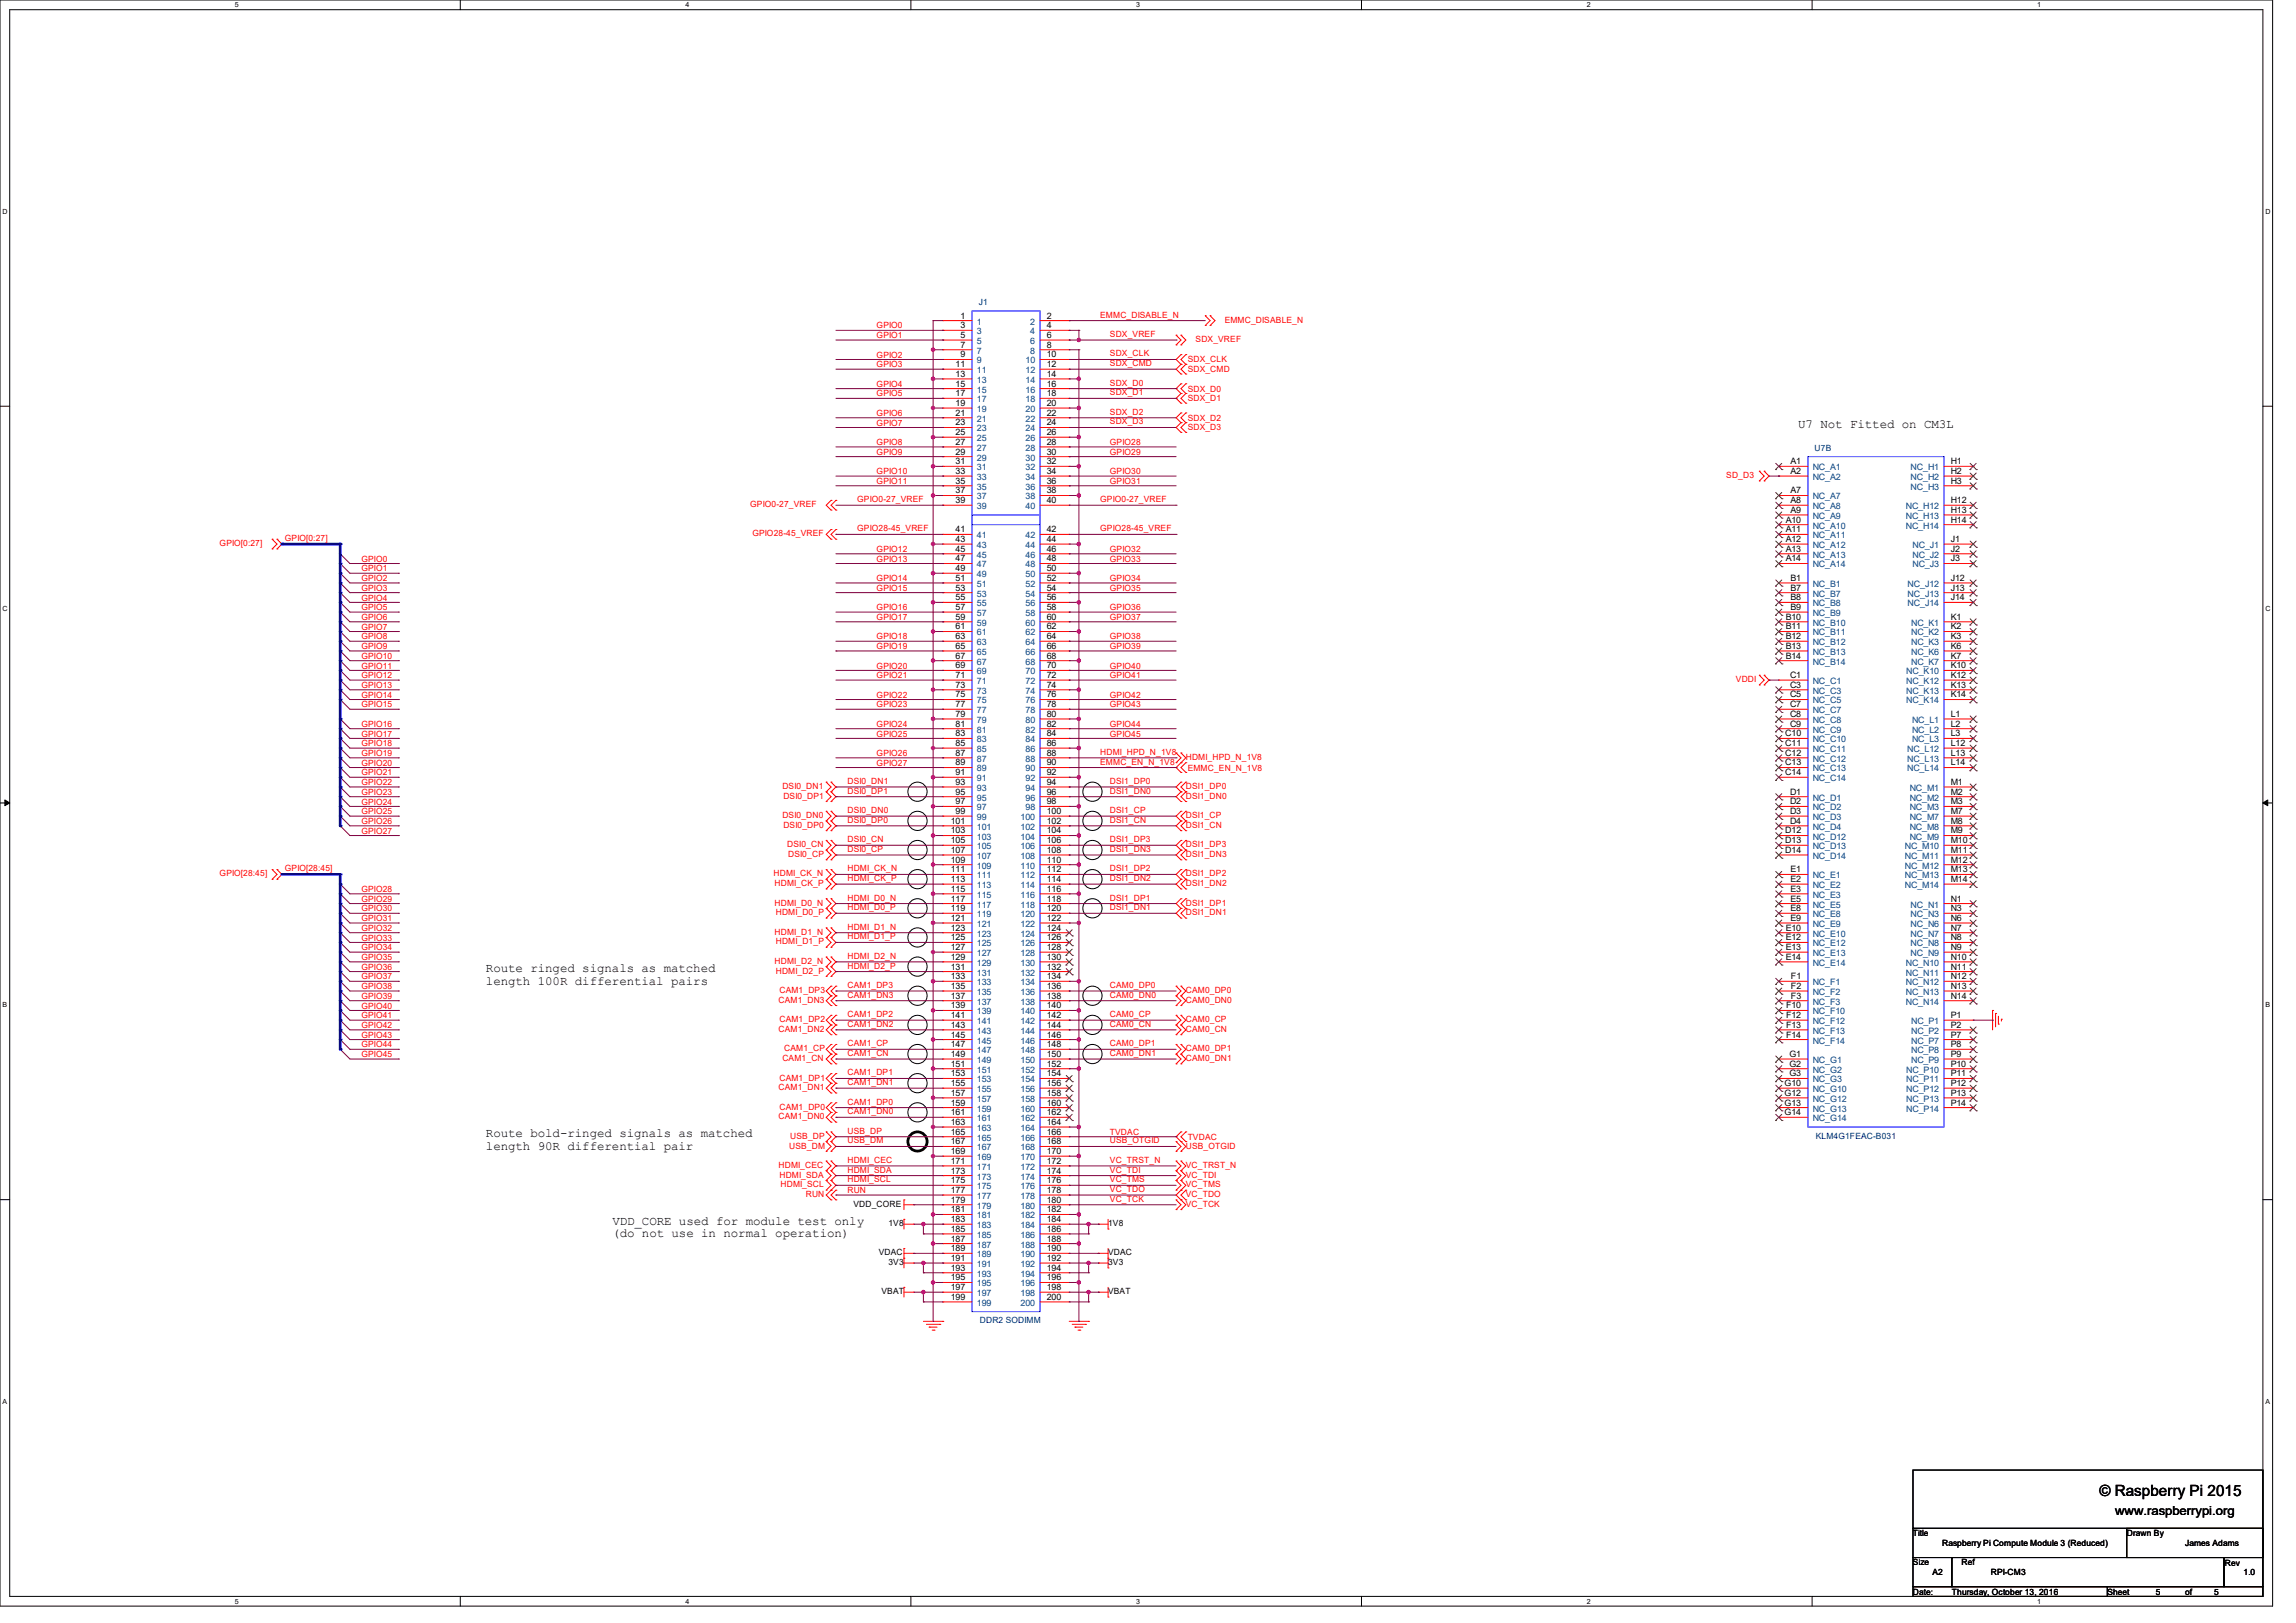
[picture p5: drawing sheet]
<svg xmlns="http://www.w3.org/2000/svg" width="420mm" height="297mm" viewBox="0 0 420 297" stroke-linecap="round" stroke-linejoin="round" font-family="sans-serif">
<defs><g id="words">
<text font-size="2.8" x="384.1" y="273.7">© Raspberry Pi 2015</text>
<g font-size="2.3">
<text x="328.9" y="78.3">U7 Not Fitted on CM3L</text>
<text x="88.9" y="177.9">Route ringed signals as matched</text>
<text x="88.9" y="180.2">length 100R differential pairs</text>
<text x="88.9" y="208.1">Route bold-ringed signals as matched</text>
<text x="88.9" y="210.4">length 90R differential pair</text>
<text x="112" y="224.1">VDD_CORE used for module test only</text>
<text x="112" y="226.4">(do not use in normal operation)</text>
<text x="386.9" y="277.3">www.raspberrypi.org</text>
</g>
<g font-size="1.6">
<text x="175.7" y="58.3">1</text>
<text x="191.5" y="58.3">2</text>
<text x="175.7" y="60.1">3</text>
<text x="175.7" y="61.8">5</text>
<text x="175.7" y="63.6">7</text>
<text x="175.7" y="65.4">9</text>
<text x="191.5" y="60.1">4</text>
<text x="191.5" y="61.8">6</text>
<text x="191.5" y="63.6">8</text>
<text x="191.5" y="65.4">10</text>
<text x="174.8" y="67.2">11</text>
<text x="174.8" y="69">13</text>
<text x="174.8" y="70.7">15</text>
<text x="191.5" y="67.2">12</text>
<text x="191.5" y="69">14</text>
<text x="191.5" y="70.7">16</text>
<text x="174.8" y="72.5">17</text>
<text x="174.8" y="74.3">19</text>
<text x="174.8" y="76.1">21</text>
<text x="174.8" y="77.9">23</text>
<text x="191.5" y="72.5">18</text>
<text x="191.5" y="74.3">20</text>
<text x="191.5" y="76.1">22</text>
<text x="191.5" y="77.9">24</text>
<text x="174.8" y="79.6">25</text>
<text x="174.8" y="81.4">27</text>
<text x="174.8" y="83.2">29</text>
<text x="191.5" y="79.6">26</text>
<text x="191.5" y="81.4">28</text>
<text x="191.5" y="83.2">30</text>
<text x="174.8" y="85">31</text>
<text x="174.8" y="86.7">33</text>
<text x="174.8" y="88.5">35</text>
<text x="191.5" y="85">32</text>
<text x="191.5" y="86.7">34</text>
<text x="191.5" y="88.5">36</text>
<text x="327.5" y="85">A1</text>
<text x="327.5" y="86.7">A2</text>
<text x="356.8" y="85">H1</text>
<text x="356.8" y="86.7">H2</text>
<text x="356.8" y="88.5">H3</text>
<text x="174.8" y="90.3">37</text>
<text x="174.8" y="92.1">39</text>
<text x="191.5" y="90.3">38</text>
<text x="191.5" y="92.1">40</text>
<text x="326.6" y="95.6">A10</text>
<text x="327.5" y="90.3">A7</text>
<text x="327.5" y="92.1">A8</text>
<text x="327.5" y="93.9">A9</text>
<text x="356.8" y="92.1">H12</text>
<text x="356.8" y="93.9">H13</text>
<text x="356.8" y="95.6">H14</text>
<text x="174.8" y="97.4">41</text>
<text x="174.8" y="99.2">43</text>
<text x="174.8" y="101">45</text>
<text x="191.5" y="97.4">42</text>
<text x="191.5" y="99.2">44</text>
<text x="191.5" y="101">46</text>
<text x="326.6" y="97.4">A11</text>
<text x="326.6" y="99.2">A12</text>
<text x="326.6" y="101">A13</text>
<text x="356.8" y="99.2">J1</text>
<text x="356.8" y="101">J2</text>
<text x="174.8" y="102.7">47</text>
<text x="174.8" y="104.5">49</text>
<text x="174.8" y="106.3">51</text>
<text x="191.5" y="102.7">48</text>
<text x="191.5" y="104.5">50</text>
<text x="191.5" y="106.3">52</text>
<text x="326.6" y="102.7">A14</text>
<text x="327.5" y="106.3">B1</text>
<text x="356.8" y="102.7">J3</text>
<text x="356.8" y="106.3">J12</text>
<text x="174.8" y="108.1">53</text>
<text x="174.8" y="109.9">55</text>
<text x="174.8" y="111.6">57</text>
<text x="174.8" y="113.4">59</text>
<text x="191.5" y="108.1">54</text>
<text x="191.5" y="109.9">56</text>
<text x="191.5" y="111.6">58</text>
<text x="191.5" y="113.4">60</text>
<text x="326.6" y="113.4">B10</text>
<text x="327.5" y="108.1">B7</text>
<text x="327.5" y="109.9">B8</text>
<text x="327.5" y="111.6">B9</text>
<text x="356.8" y="108.1">J13</text>
<text x="356.8" y="109.9">J14</text>
<text x="356.8" y="113.4">K1</text>
<text x="174.8" y="115.2">61</text>
<text x="174.8" y="117">63</text>
<text x="174.8" y="118.7">65</text>
<text x="191.5" y="115.2">62</text>
<text x="191.5" y="117">64</text>
<text x="191.5" y="118.7">66</text>
<text x="326.6" y="115.2">B11</text>
<text x="326.6" y="117">B12</text>
<text x="326.6" y="118.7">B13</text>
<text x="356.8" y="115.2">K2</text>
<text x="356.8" y="117">K3</text>
<text x="356.8" y="118.7">K6</text>
<text x="174.8" y="120.5">67</text>
<text x="174.8" y="122.3">69</text>
<text x="174.8" y="124.1">71</text>
<text x="174.8" y="125.9">73</text>
<text x="191.5" y="120.5">68</text>
<text x="191.5" y="122.3">70</text>
<text x="191.5" y="124.1">72</text>
<text x="191.5" y="125.9">74</text>
<text x="326.6" y="120.5">B14</text>
<text x="327.4" y="124.1">C1</text>
<text x="327.4" y="125.9">C3</text>
<text x="356.8" y="120.5">K7</text>
<text x="356.8" y="122.3">K10</text>
<text x="356.8" y="124.1">K12</text>
<text x="356.8" y="125.9">K13</text>
<text x="174.8" y="127.6">75</text>
<text x="174.8" y="129.4">77</text>
<text x="174.8" y="131.2">79</text>
<text x="191.5" y="127.6">76</text>
<text x="191.5" y="129.4">78</text>
<text x="191.5" y="131.2">80</text>
<text x="327.4" y="127.6">C5</text>
<text x="327.4" y="129.4">C7</text>
<text x="327.4" y="131.2">C8</text>
<text x="356.8" y="127.6">K14</text>
<text x="356.8" y="131.2">L1</text>
<text x="174.8" y="133">81</text>
<text x="174.8" y="134.7">83</text>
<text x="174.8" y="136.5">85</text>
<text x="191.5" y="133">82</text>
<text x="191.5" y="134.7">84</text>
<text x="191.5" y="136.5">86</text>
<text x="326.6" y="134.7">C10</text>
<text x="326.6" y="136.5">C11</text>
<text x="327.4" y="133">C9</text>
<text x="356.8" y="133">L2</text>
<text x="356.8" y="134.7">L3</text>
<text x="356.8" y="136.5">L12</text>
<text x="174.8" y="138.3">87</text>
<text x="174.8" y="140.1">89</text>
<text x="174.8" y="141.9">91</text>
<text x="174.8" y="143.6">93</text>
<text x="191.5" y="138.3">88</text>
<text x="191.5" y="140.1">90</text>
<text x="191.5" y="141.9">92</text>
<text x="191.5" y="143.6">94</text>
<text x="326.6" y="138.3">C12</text>
<text x="326.6" y="140.1">C13</text>
<text x="326.6" y="141.9">C14</text>
<text x="356.8" y="138.3">L13</text>
<text x="356.8" y="140.1">L14</text>
<text x="356.8" y="143.6">M1</text>
<text x="174.8" y="145.4">95</text>
<text x="174.8" y="147.2">97</text>
<text x="174.8" y="149">99</text>
<text x="191.5" y="145.4">96</text>
<text x="191.5" y="147.2">98</text>
<text x="191.5" y="149">100</text>
<text x="327.4" y="145.4">D1</text>
<text x="327.4" y="147.2">D2</text>
<text x="327.4" y="149">D3</text>
<text x="356.8" y="145.4">M2</text>
<text x="356.8" y="147.2">M3</text>
<text x="356.8" y="149">M7</text>
<text x="173.9" y="150.8">101</text>
<text x="173.9" y="152.5">103</text>
<text x="173.9" y="154.3">105</text>
<text x="191.5" y="150.8">102</text>
<text x="191.5" y="152.5">104</text>
<text x="191.5" y="154.3">106</text>
<text x="326.6" y="154.3">D13</text>
<text x="326.6" y="152.5">D12</text>
<text x="327.4" y="150.8">D4</text>
<text x="356.8" y="150.8">M8</text>
<text x="356.8" y="152.5">M9</text>
<text x="356.8" y="154.3">M10</text>
<text x="173.9" y="156.1">107</text>
<text x="173.9" y="157.9">109</text>
<text x="173.9" y="159.6">111</text>
<text x="173.9" y="161.4">113</text>
<text x="191.5" y="156.1">108</text>
<text x="191.5" y="157.9">110</text>
<text x="191.5" y="159.6">112</text>
<text x="191.5" y="161.4">114</text>
<text x="326.6" y="156.1">D14</text>
<text x="327.5" y="159.6">E1</text>
<text x="327.5" y="161.4">E2</text>
<text x="356.8" y="156.1">M11</text>
<text x="356.8" y="157.9">M12</text>
<text x="356.8" y="159.6">M13</text>
<text x="356.8" y="161.4">M14</text>
<text x="173.9" y="163.2">115</text>
<text x="173.9" y="165">117</text>
<text x="173.9" y="166.8">119</text>
<text x="191.5" y="163.2">116</text>
<text x="191.5" y="165">118</text>
<text x="191.5" y="166.8">120</text>
<text x="327.5" y="163.2">E3</text>
<text x="327.5" y="165">E5</text>
<text x="327.5" y="166.8">E8</text>
<text x="356.8" y="165">N1</text>
<text x="356.8" y="166.8">N3</text>
<text x="173.9" y="168.5">121</text>
<text x="173.9" y="170.3">123</text>
<text x="173.9" y="172.1">125</text>
<text x="173.9" y="173.9">127</text>
<text x="191.5" y="168.5">122</text>
<text x="191.5" y="170.3">124</text>
<text x="191.5" y="172.1">126</text>
<text x="191.5" y="173.9">128</text>
<text x="326.6" y="170.3">E10</text>
<text x="326.6" y="172.1">E12</text>
<text x="326.6" y="173.9">E13</text>
<text x="327.5" y="168.5">E9</text>
<text x="356.8" y="168.5">N6</text>
<text x="356.8" y="170.3">N7</text>
<text x="356.8" y="172.1">N8</text>
<text x="356.8" y="173.9">N9</text>
<text x="173.9" y="175.6">129</text>
<text x="173.9" y="177.4">131</text>
<text x="173.9" y="179.2">133</text>
<text x="191.5" y="175.6">130</text>
<text x="191.5" y="177.4">132</text>
<text x="191.5" y="179.2">134</text>
<text x="326.6" y="175.6">E14</text>
<text x="327.6" y="179.2">F1</text>
<text x="356.8" y="175.6">N10</text>
<text x="356.8" y="177.4">N11</text>
<text x="356.8" y="179.2">N12</text>
<text x="173.9" y="181">135</text>
<text x="173.9" y="182.8">137</text>
<text x="173.9" y="184.5">139</text>
<text x="191.5" y="181">136</text>
<text x="191.5" y="182.8">138</text>
<text x="191.5" y="184.5">140</text>
<text x="326.7" y="184.5">F10</text>
<text x="327.6" y="181">F2</text>
<text x="327.6" y="182.8">F3</text>
<text x="356.8" y="181">N13</text>
<text x="356.8" y="182.8">N14</text>
<text x="173.9" y="186.3">141</text>
<text x="173.9" y="188.1">143</text>
<text x="173.9" y="189.9">145</text>
<text x="173.9" y="191.6">147</text>
<text x="191.5" y="186.3">142</text>
<text x="191.5" y="188.1">144</text>
<text x="191.5" y="189.9">146</text>
<text x="191.5" y="191.6">148</text>
<text x="326.7" y="186.3">F12</text>
<text x="326.7" y="188.1">F13</text>
<text x="326.7" y="189.9">F14</text>
<text x="356.8" y="186.3">P1</text>
<text x="356.8" y="188.1">P2</text>
<text x="356.8" y="189.9">P7</text>
<text x="356.8" y="191.6">P8</text>
<text x="173.9" y="193.4">149</text>
<text x="173.9" y="195.2">151</text>
<text x="173.9" y="197">153</text>
<text x="191.5" y="193.4">150</text>
<text x="191.5" y="195.2">152</text>
<text x="191.5" y="197">154</text>
<text x="327.3" y="193.4">G1</text>
<text x="327.3" y="195.2">G2</text>
<text x="327.3" y="197">G3</text>
<text x="356.8" y="193.4">P9</text>
<text x="356.8" y="195.2">P10</text>
<text x="356.8" y="197">P11</text>
<text x="173.9" y="198.8">155</text>
<text x="173.9" y="200.5">157</text>
<text x="173.9" y="202.3">159</text>
<text x="191.5" y="198.8">156</text>
<text x="191.5" y="200.5">158</text>
<text x="191.5" y="202.3">160</text>
<text x="326.4" y="198.8">G10</text>
<text x="326.4" y="200.5">G12</text>
<text x="326.4" y="202.3">G13</text>
<text x="356.8" y="198.8">P12</text>
<text x="356.8" y="200.5">P13</text>
<text x="356.8" y="202.3">P14</text>
<text x="173.9" y="204.1">161</text>
<text x="173.9" y="205.9">163</text>
<text x="173.9" y="207.6">165</text>
<text x="173.9" y="209.4">167</text>
<text x="191.5" y="204.1">162</text>
<text x="191.5" y="205.9">164</text>
<text x="191.5" y="207.6">166</text>
<text x="191.5" y="209.4">168</text>
<text x="326.4" y="204.1">G14</text>
<text x="173.9" y="211.2">169</text>
<text x="173.9" y="213">171</text>
<text x="173.9" y="214.8">173</text>
<text x="191.5" y="211.2">170</text>
<text x="191.5" y="213">172</text>
<text x="191.5" y="214.8">174</text>
<text x="156.1" y="220.8">VDD_CORE</text>
<text x="173.9" y="216.5">175</text>
<text x="173.9" y="218.3">177</text>
<text x="173.9" y="220.1">179</text>
<text x="173.9" y="221.9">181</text>
<text x="191.5" y="216.5">176</text>
<text x="191.5" y="218.3">178</text>
<text x="191.5" y="220.1">180</text>
<text x="191.5" y="221.9">182</text>
<text x="162.5" y="224.4">1V8</text>
<text x="173.9" y="223.7">183</text>
<text x="173.9" y="225.4">185</text>
<text x="173.9" y="227.2">187</text>
<text x="191.5" y="223.7">184</text>
<text x="191.5" y="225.4">186</text>
<text x="191.5" y="227.2">188</text>
<text x="202.7" y="224.4">1V8</text>
<text x="160.7" y="229.7">VDAC</text>
<text x="162.5" y="231.5">3V3</text>
<text x="173.9" y="229">189</text>
<text x="173.9" y="230.8">191</text>
<text x="173.9" y="232.5">193</text>
<text x="191.5" y="229">190</text>
<text x="191.5" y="230.8">192</text>
<text x="191.5" y="232.5">194</text>
<text x="202.7" y="231.5">3V3</text>
<text x="202.7" y="229.7">VDAC</text>
<text x="161.2" y="236.9">VBAT</text>
<text x="173.9" y="234.3">195</text>
<text x="173.9" y="236.1">197</text>
<text x="173.9" y="237.9">199</text>
<text x="191.5" y="234.3">196</text>
<text x="191.5" y="236.1">198</text>
<text x="191.5" y="237.9">200</text>
<text x="202.7" y="236.9">VBAT</text>
<text x="349.9" y="281.1">Title</text>
<text x="389" y="281.1">Drawn By</text>
<text x="349.9" y="286.5">Size</text>
<text x="355.3" y="282.9">Raspberry Pi Compute Module 3 (Reduced)</text>
<text x="358.8" y="286.5">Ref</text>
<text x="399.7" y="282.9">James Adams</text>
<text x="407" y="286.6">Rev</text>
<text x="349.9" y="291.8">Date:</text>
<text x="353.5" y="288.2">A2</text>
<text x="357" y="291.8">Thursday, October 13, 2016</text>
<text x="364.1" y="288.2">RPI-CM3</text>
<text x="385.5" y="291.8">Sheet</text>
<text x="394.4" y="291.8">5</text>
<text x="399.7" y="291.8">of</text>
<text x="405" y="291.8">5</text>
<text x="410.4" y="288.2">1.0</text>
</g>
<g font-size="1.6" fill="#004080">
<text x="178.7" y="59.4">1</text>
<text x="188.5" y="59.4">2</text>
<text x="178.7" y="61.2">3</text>
<text x="178.7" y="63">5</text>
<text x="178.7" y="64.7">7</text>
<text x="188.5" y="61.2">4</text>
<text x="188.5" y="63">6</text>
<text x="188.5" y="64.7">8</text>
<text x="178.7" y="66.5">9</text>
<text x="178.7" y="68.3">11</text>
<text x="178.7" y="70.1">13</text>
<text x="178.7" y="71.8">15</text>
<text x="187.6" y="66.5">10</text>
<text x="187.6" y="68.3">12</text>
<text x="187.6" y="70.1">14</text>
<text x="187.6" y="71.8">16</text>
<text x="178.7" y="73.6">17</text>
<text x="178.7" y="75.4">19</text>
<text x="178.7" y="77.2">21</text>
<text x="187.6" y="73.6">18</text>
<text x="187.6" y="75.4">20</text>
<text x="187.6" y="77.2">22</text>
<text x="178.7" y="79">23</text>
<text x="178.7" y="80.7">25</text>
<text x="178.7" y="82.5">27</text>
<text x="187.6" y="79">24</text>
<text x="187.6" y="80.7">26</text>
<text x="187.6" y="82.5">28</text>
<text x="178.7" y="84.3">29</text>
<text x="178.7" y="86.1">31</text>
<text x="178.7" y="87.8">33</text>
<text x="178.7" y="89.6">35</text>
<text x="187.6" y="84.3">30</text>
<text x="187.6" y="86.1">32</text>
<text x="187.6" y="87.8">34</text>
<text x="187.6" y="89.6">36</text>
<text x="331.6" y="86.1">NC_A1</text>
<text x="331.6" y="87.8">NC_A2</text>
<text x="349.5" y="86.1">NC_H1</text>
<text x="349.5" y="87.8">NC_H2</text>
<text x="349.5" y="89.6">NC_H3</text>
<text x="178.7" y="91.4">37</text>
<text x="178.7" y="93.2">39</text>
<text x="187.6" y="91.4">38</text>
<text x="187.6" y="93.2">40</text>
<text x="331.6" y="91.4">NC_A7</text>
<text x="331.6" y="93.2">NC_A8</text>
<text x="331.6" y="95">NC_A9</text>
<text x="348.6" y="93.2">NC_H12</text>
<text x="348.6" y="95">NC_H13</text>
<text x="178.7" y="98.5">41</text>
<text x="178.7" y="100.3">43</text>
<text x="187.6" y="98.5">42</text>
<text x="187.6" y="100.3">44</text>
<text x="331.6" y="96.7">NC_A10</text>
<text x="331.6" y="98.5">NC_A11</text>
<text x="331.6" y="100.3">NC_A12</text>
<text x="348.6" y="96.7">NC_H14</text>
<text x="349.8" y="100.3">NC_J1</text>
<text x="178.7" y="102.1">45</text>
<text x="178.7" y="103.8">47</text>
<text x="178.7" y="105.6">49</text>
<text x="178.7" y="107.4">51</text>
<text x="187.6" y="102.1">46</text>
<text x="187.6" y="103.8">48</text>
<text x="187.6" y="105.6">50</text>
<text x="187.6" y="107.4">52</text>
<text x="331.6" y="102.1">NC_A13</text>
<text x="331.6" y="103.8">NC_A14</text>
<text x="331.6" y="107.4">NC_B1</text>
<text x="348.9" y="107.4">NC_J12</text>
<text x="349.8" y="102.1">NC_J2</text>
<text x="349.8" y="103.8">NC_J3</text>
<text x="178.7" y="109.2">53</text>
<text x="178.7" y="111">55</text>
<text x="178.7" y="112.7">57</text>
<text x="187.6" y="109.2">54</text>
<text x="187.6" y="111">56</text>
<text x="187.6" y="112.7">58</text>
<text x="331.6" y="109.2">NC_B7</text>
<text x="331.6" y="111">NC_B8</text>
<text x="331.6" y="112.7">NC_B9</text>
<text x="348.9" y="109.2">NC_J13</text>
<text x="348.9" y="111">NC_J14</text>
<text x="178.7" y="114.5">59</text>
<text x="178.7" y="116.3">61</text>
<text x="178.7" y="118.1">63</text>
<text x="178.7" y="119.8">65</text>
<text x="187.6" y="114.5">60</text>
<text x="187.6" y="116.3">62</text>
<text x="187.6" y="118.1">64</text>
<text x="187.6" y="119.8">66</text>
<text x="331.6" y="114.5">NC_B10</text>
<text x="331.6" y="116.3">NC_B11</text>
<text x="331.6" y="118.1">NC_B12</text>
<text x="331.6" y="119.8">NC_B13</text>
<text x="349.6" y="114.5">NC_K1</text>
<text x="349.6" y="116.3">NC_K2</text>
<text x="349.6" y="118.1">NC_K3</text>
<text x="349.6" y="119.8">NC_K6</text>
<text x="178.7" y="121.6">67</text>
<text x="178.7" y="123.4">69</text>
<text x="178.7" y="125.2">71</text>
<text x="187.6" y="121.6">68</text>
<text x="187.6" y="123.4">70</text>
<text x="187.6" y="125.2">72</text>
<text x="331.6" y="121.6">NC_B14</text>
<text x="331.6" y="125.2">NC_C1</text>
<text x="348.7" y="123.4">NC_K10</text>
<text x="348.7" y="125.2">NC_K12</text>
<text x="349.6" y="121.6">NC_K7</text>
<text x="178.7" y="127">73</text>
<text x="178.7" y="128.7">75</text>
<text x="178.7" y="130.5">77</text>
<text x="187.6" y="127">74</text>
<text x="187.6" y="128.7">76</text>
<text x="187.6" y="130.5">78</text>
<text x="331.6" y="127">NC_C3</text>
<text x="331.6" y="128.7">NC_C5</text>
<text x="331.6" y="130.5">NC_C7</text>
<text x="348.7" y="127">NC_K13</text>
<text x="348.7" y="128.7">NC_K14</text>
<text x="178.7" y="132.3">79</text>
<text x="178.7" y="134.1">81</text>
<text x="178.7" y="135.8">83</text>
<text x="178.7" y="137.6">85</text>
<text x="187.6" y="132.3">80</text>
<text x="187.6" y="134.1">82</text>
<text x="187.6" y="135.8">84</text>
<text x="187.6" y="137.6">86</text>
<text x="331.6" y="132.3">NC_C8</text>
<text x="331.6" y="134.1">NC_C9</text>
<text x="331.6" y="135.8">NC_C10</text>
<text x="331.6" y="137.6">NC_C11</text>
<text x="348.9" y="137.6">NC_L12</text>
<text x="349.8" y="132.3">NC_L1</text>
<text x="349.8" y="134.1">NC_L2</text>
<text x="349.8" y="135.8">NC_L3</text>
<text x="178.7" y="139.4">87</text>
<text x="178.7" y="141.2">89</text>
<text x="178.7" y="143">91</text>
<text x="187.6" y="139.4">88</text>
<text x="187.6" y="141.2">90</text>
<text x="187.6" y="143">92</text>
<text x="331.6" y="139.4">NC_C12</text>
<text x="331.6" y="141.2">NC_C13</text>
<text x="331.6" y="143">NC_C14</text>
<text x="348.9" y="139.4">NC_L13</text>
<text x="348.9" y="141.2">NC_L14</text>
<text x="178.7" y="144.7">93</text>
<text x="178.7" y="146.5">95</text>
<text x="178.7" y="148.3">97</text>
<text x="187.6" y="144.7">94</text>
<text x="187.6" y="146.5">96</text>
<text x="187.6" y="148.3">98</text>
<text x="331.6" y="146.5">NC_D1</text>
<text x="331.6" y="148.3">NC_D2</text>
<text x="349.3" y="144.7">NC_M1</text>
<text x="349.3" y="146.5">NC_M2</text>
<text x="349.3" y="148.3">NC_M3</text>
<text x="178.7" y="150.1">99</text>
<text x="178.7" y="151.9">101</text>
<text x="178.7" y="153.6">103</text>
<text x="178.7" y="155.4">105</text>
<text x="186.7" y="150.1">100</text>
<text x="186.7" y="151.9">102</text>
<text x="186.7" y="153.6">104</text>
<text x="186.7" y="155.4">106</text>
<text x="331.6" y="150.1">NC_D3</text>
<text x="331.6" y="151.9">NC_D4</text>
<text x="331.6" y="155.4">NC_D13</text>
<text x="331.6" y="153.6">NC_D12</text>
<text x="348.4" y="155.4">NC_M10</text>
<text x="349.3" y="150.1">NC_M7</text>
<text x="349.3" y="151.9">NC_M8</text>
<text x="349.3" y="153.6">NC_M9</text>
<text x="178.7" y="157.2">107</text>
<text x="178.7" y="159">109</text>
<text x="178.7" y="160.7">111</text>
<text x="186.7" y="157.2">108</text>
<text x="186.7" y="159">110</text>
<text x="186.7" y="160.7">112</text>
<text x="331.6" y="157.2">NC_D14</text>
<text x="331.6" y="160.7">NC_E1</text>
<text x="348.4" y="157.2">NC_M11</text>
<text x="348.4" y="159">NC_M12</text>
<text x="348.4" y="160.7">NC_M13</text>
<text x="178.7" y="162.5">113</text>
<text x="178.7" y="164.3">115</text>
<text x="178.7" y="166.1">117</text>
<text x="178.7" y="167.9">119</text>
<text x="186.7" y="162.5">114</text>
<text x="186.7" y="164.3">116</text>
<text x="186.7" y="166.1">118</text>
<text x="186.7" y="167.9">120</text>
<text x="331.6" y="162.5">NC_E2</text>
<text x="331.6" y="164.3">NC_E3</text>
<text x="331.6" y="166.1">NC_E5</text>
<text x="331.6" y="167.9">NC_E8</text>
<text x="348.4" y="162.5">NC_M14</text>
<text x="349.5" y="166.1">NC_N1</text>
<text x="349.5" y="167.9">NC_N3</text>
<text x="178.7" y="169.6">121</text>
<text x="178.7" y="171.4">123</text>
<text x="178.7" y="173.2">125</text>
<text x="186.7" y="169.6">122</text>
<text x="186.7" y="171.4">124</text>
<text x="186.7" y="173.2">126</text>
<text x="331.6" y="169.6">NC_E9</text>
<text x="331.6" y="171.4">NC_E10</text>
<text x="331.6" y="173.2">NC_E12</text>
<text x="349.5" y="169.6">NC_N6</text>
<text x="349.5" y="171.4">NC_N7</text>
<text x="349.5" y="173.2">NC_N8</text>
<text x="178.7" y="175">127</text>
<text x="178.7" y="176.7">129</text>
<text x="178.7" y="178.5">131</text>
<text x="186.7" y="175">128</text>
<text x="186.7" y="176.7">130</text>
<text x="186.7" y="178.5">132</text>
<text x="331.6" y="175">NC_E13</text>
<text x="331.6" y="176.7">NC_E14</text>
<text x="348.6" y="176.7">NC_N10</text>
<text x="348.6" y="178.5">NC_N11</text>
<text x="349.5" y="175">NC_N9</text>
<text x="178.7" y="180.3">133</text>
<text x="178.7" y="182.1">135</text>
<text x="178.7" y="183.9">137</text>
<text x="178.7" y="185.6">139</text>
<text x="186.7" y="180.3">134</text>
<text x="186.7" y="182.1">136</text>
<text x="186.7" y="183.9">138</text>
<text x="186.7" y="185.6">140</text>
<text x="331.6" y="180.3">NC_F1</text>
<text x="331.6" y="182.1">NC_F2</text>
<text x="331.6" y="183.9">NC_F3</text>
<text x="331.6" y="185.6">NC_F10</text>
<text x="348.6" y="180.3">NC_N12</text>
<text x="348.6" y="182.1">NC_N13</text>
<text x="348.6" y="183.9">NC_N14</text>
<text x="178.7" y="187.4">141</text>
<text x="178.7" y="189.2">143</text>
<text x="178.7" y="191">145</text>
<text x="186.7" y="187.4">142</text>
<text x="186.7" y="189.2">144</text>
<text x="186.7" y="191">146</text>
<text x="331.6" y="187.4">NC_F12</text>
<text x="331.6" y="189.2">NC_F13</text>
<text x="331.6" y="191">NC_F14</text>
<text x="349.6" y="187.4">NC_P1</text>
<text x="349.6" y="189.2">NC_P2</text>
<text x="349.6" y="191">NC_P7</text>
<text x="178.7" y="192.7">147</text>
<text x="178.7" y="194.5">149</text>
<text x="178.7" y="196.3">151</text>
<text x="186.7" y="192.7">148</text>
<text x="186.7" y="194.5">150</text>
<text x="186.7" y="196.3">152</text>
<text x="331.6" y="194.5">NC_G1</text>
<text x="331.6" y="196.3">NC_G2</text>
<text x="348.7" y="196.3">NC_P10</text>
<text x="349.6" y="192.7">NC_P8</text>
<text x="349.6" y="194.5">NC_P9</text>
<text x="178.7" y="198.1">153</text>
<text x="178.7" y="199.9">155</text>
<text x="178.7" y="201.6">157</text>
<text x="178.7" y="203.4">159</text>
<text x="186.7" y="198.1">154</text>
<text x="186.7" y="199.9">156</text>
<text x="186.7" y="201.6">158</text>
<text x="186.7" y="203.4">160</text>
<text x="331.6" y="198.1">NC_G3</text>
<text x="331.6" y="199.9">NC_G10</text>
<text x="331.6" y="201.6">NC_G12</text>
<text x="331.6" y="203.4">NC_G13</text>
<text x="348.7" y="198.1">NC_P11</text>
<text x="348.7" y="199.9">NC_P12</text>
<text x="348.7" y="201.6">NC_P13</text>
<text x="348.7" y="203.4">NC_P14</text>
<text x="178.7" y="205.2">161</text>
<text x="178.7" y="207">163</text>
<text x="178.7" y="208.7">165</text>
<text x="186.7" y="205.2">162</text>
<text x="186.7" y="207">164</text>
<text x="186.7" y="208.7">166</text>
<text x="331.6" y="205.2">NC_G14</text>
<text x="178.7" y="210.5">167</text>
<text x="178.7" y="212.3">169</text>
<text x="178.7" y="214.1">171</text>
<text x="178.7" y="215.9">173</text>
<text x="186.7" y="210.5">168</text>
<text x="186.7" y="212.3">170</text>
<text x="186.7" y="214.1">172</text>
<text x="186.7" y="215.9">174</text>
<text x="178.7" y="217.6">175</text>
<text x="178.7" y="219.4">177</text>
<text x="178.7" y="221.2">179</text>
<text x="186.7" y="217.6">176</text>
<text x="186.7" y="219.4">178</text>
<text x="186.7" y="221.2">180</text>
<text x="178.7" y="223">181</text>
<text x="178.7" y="224.8">183</text>
<text x="178.7" y="226.5">185</text>
<text x="186.7" y="223">182</text>
<text x="186.7" y="224.8">184</text>
<text x="186.7" y="226.5">186</text>
<text x="178.7" y="228.3">187</text>
<text x="178.7" y="230.1">189</text>
<text x="178.7" y="231.9">191</text>
<text x="178.7" y="233.6">193</text>
<text x="186.7" y="228.3">188</text>
<text x="186.7" y="230.1">190</text>
<text x="186.7" y="231.9">192</text>
<text x="186.7" y="233.6">194</text>
<text x="178.7" y="235.4">195</text>
<text x="178.7" y="237.2">197</text>
<text x="178.7" y="239">199</text>
<text x="186.7" y="235.4">196</text>
<text x="186.7" y="237.2">198</text>
<text x="186.7" y="239">200</text>
</g>
<g font-size="1.6" fill="#000080">
<text x="179" y="55.8">J1</text>
<text x="331.9" y="82.5">U7B</text>
<text x="332.1" y="208.4">KLM4G1FEAC-B031</text>
<text x="179.2" y="242.2">DDR2 SODIMM</text>
</g>
<g font-size="1.6" fill="#f00">
<text x="201.3" y="58.1">EMMC_DISABLE_N</text>
<text x="224" y="59.1">EMMC_DISABLE_N</text>
<text x="160.4" y="60.1">GPIO0</text>
<text x="160.4" y="61.9">GPIO1</text>
<text x="160.4" y="65.4">GPIO2</text>
<text x="203" y="61.7">SDX_VREF</text>
<text x="203" y="65.2">SDX_CLK</text>
<text x="218.7" y="62.6">SDX_VREF</text>
<text x="160.4" y="67.2">GPIO3</text>
<text x="160.4" y="70.8">GPIO4</text>
<text x="203" y="67">SDX_CMD</text>
<text x="203" y="70.6">SDX_D0</text>
<text x="217.3" y="68.1">SDX_CMD</text>
<text x="217.3" y="66.3">SDX_CLK</text>
<text x="217.3" y="71.7">SDX_D0</text>
<text x="160.4" y="72.6">GPIO5</text>
<text x="160.4" y="76.1">GPIO6</text>
<text x="160.4" y="77.9">GPIO7</text>
<text x="203" y="72.3">SDX_D1</text>
<text x="203" y="75.9">SDX_D2</text>
<text x="203" y="77.7">SDX_D3</text>
<text x="217.3" y="73.4">SDX_D1</text>
<text x="217.3" y="77">SDX_D2</text>
<text x="160.4" y="83.2">GPIO9</text>
<text x="160.4" y="81.4">GPIO8</text>
<text x="203" y="81.4">GPIO28</text>
<text x="203" y="83.2">GPIO29</text>
<text x="217.3" y="78.8">SDX_D3</text>
<text x="160.4" y="86.8">GPIO10</text>
<text x="160.4" y="88.6">GPIO11</text>
<text x="203" y="86.8">GPIO30</text>
<text x="203" y="88.6">GPIO31</text>
<text x="315.8" y="87.5">SD_D3</text>
<text x="137.2" y="92.8">GPIO0-27_VREF</text>
<text x="156.8" y="91.9">GPIO0-27_VREF</text>
<text x="201.3" y="91.9">GPIO0-27_VREF</text>
<text x="40.2" y="99.9">GPIO[0:27]</text>
<text x="52.1" y="99">GPIO[0:27]</text>
<text x="137.6" y="98.2">GPIO28-45_VREF</text>
<text x="156.8" y="97.2">GPIO28-45_VREF</text>
<text x="160.4" y="101">GPIO12</text>
<text x="201.3" y="97.2">GPIO28-45_VREF</text>
<text x="203" y="101">GPIO32</text>
<text x="66.1" y="102.8">GPIO0</text>
<text x="66.1" y="104.6">GPIO1</text>
<text x="66.1" y="106.3">GPIO2</text>
<text x="160.4" y="106.3">GPIO14</text>
<text x="160.4" y="102.8">GPIO13</text>
<text x="203" y="106.3">GPIO34</text>
<text x="203" y="102.8">GPIO33</text>
<text x="66.1" y="108.1">GPIO3</text>
<text x="66.1" y="109.9">GPIO4</text>
<text x="66.1" y="111.7">GPIO5</text>
<text x="66.1" y="113.5">GPIO6</text>
<text x="160.4" y="108.1">GPIO15</text>
<text x="160.4" y="111.7">GPIO16</text>
<text x="160.4" y="113.5">GPIO17</text>
<text x="203" y="111.7">GPIO36</text>
<text x="203" y="113.5">GPIO37</text>
<text x="203" y="108.1">GPIO35</text>
<text x="66.1" y="115.2">GPIO7</text>
<text x="66.1" y="117">GPIO8</text>
<text x="66.1" y="118.8">GPIO9</text>
<text x="160.4" y="117">GPIO18</text>
<text x="160.4" y="118.8">GPIO19</text>
<text x="203" y="117">GPIO38</text>
<text x="203" y="118.8">GPIO39</text>
<text x="66.1" y="120.6">GPIO10</text>
<text x="66.1" y="122.3">GPIO11</text>
<text x="66.1" y="124.1">GPIO12</text>
<text x="66.1" y="125.9">GPIO13</text>
<text x="160.4" y="122.3">GPIO20</text>
<text x="160.4" y="124.1">GPIO21</text>
<text x="203" y="122.3">GPIO40</text>
<text x="203" y="124.1">GPIO41</text>
<text x="317.5" y="124.8">VDDI</text>
<text x="66.1" y="127.7">GPIO14</text>
<text x="66.1" y="129.5">GPIO15</text>
<text x="160.4" y="127.7">GPIO22</text>
<text x="160.4" y="129.5">GPIO23</text>
<text x="203" y="127.7">GPIO42</text>
<text x="203" y="129.5">GPIO43</text>
<text x="66.1" y="133">GPIO16</text>
<text x="66.1" y="134.8">GPIO17</text>
<text x="66.1" y="136.6">GPIO18</text>
<text x="160.4" y="133">GPIO24</text>
<text x="160.4" y="134.8">GPIO25</text>
<text x="203" y="133">GPIO44</text>
<text x="203" y="134.8">GPIO45</text>
<text x="66.1" y="138.3">GPIO19</text>
<text x="66.1" y="140.1">GPIO20</text>
<text x="66.1" y="141.9">GPIO21</text>
<text x="66.1" y="143.7">GPIO22</text>
<text x="155" y="143.5">DSI0_DN1</text>
<text x="160.4" y="140.1">GPIO27</text>
<text x="160.4" y="138.3">GPIO26</text>
<text x="201.3" y="138.1">HDMI_HPD_N_1V8</text>
<text x="201.3" y="139.9">EMMC_EN_N_1V8</text>
<text x="203" y="143.5">DSI1_DP0</text>
<text x="216.9" y="139.1">HDMI_HPD_N_1V8</text>
<text x="217.3" y="141">EMMC_EN_N_1V8</text>
<text x="66.1" y="145.5">GPIO23</text>
<text x="66.1" y="147.2">GPIO24</text>
<text x="66.1" y="149">GPIO25</text>
<text x="143.1" y="144.4">DSI0_DN1</text>
<text x="143.1" y="149.7">DSI0_DN0</text>
<text x="143.3" y="146.2">DSI0_DP1</text>
<text x="155" y="145.2">DSI0_DP1</text>
<text x="155" y="148.8">DSI0_DN0</text>
<text x="203" y="148.8">DSI1_CP</text>
<text x="203" y="145.2">DSI1_DN0</text>
<text x="216.9" y="149.7">DSI1_CP</text>
<text x="216.9" y="144.4">DSI1_DP0</text>
<text x="216.9" y="146.2">DSI1_DN0</text>
<text x="66.1" y="150.8">GPIO26</text>
<text x="66.1" y="152.6">GPIO27</text>
<text x="143.3" y="151.5">DSI0_DP0</text>
<text x="144" y="155.1">DSI0_CN</text>
<text x="155" y="150.6">DSI0_DP0</text>
<text x="155" y="155.9">DSI0_CP</text>
<text x="155" y="154.1">DSI0_CN</text>
<text x="203" y="154.1">DSI1_DP3</text>
<text x="203" y="155.9">DSI1_DN3</text>
<text x="203" y="150.6">DSI1_CN</text>
<text x="216.9" y="155.1">DSI1_DP3</text>
<text x="216.9" y="151.5">DSI1_CN</text>
<text x="40.2" y="160.4">GPIO[28:45]</text>
<text x="52.1" y="159.5">GPIO[28:45]</text>
<text x="141.5" y="160.4">HDMI_CK_N</text>
<text x="144.2" y="156.8">DSI0_CP</text>
<text x="155" y="161.2">HDMI_CK_P</text>
<text x="155" y="159.5">HDMI_CK_N</text>
<text x="203" y="161.2">DSI1_DN2</text>
<text x="203" y="159.5">DSI1_DP2</text>
<text x="216.9" y="160.4">DSI1_DP2</text>
<text x="216.9" y="156.8">DSI1_DN3</text>
<text x="66.1" y="163.2">GPIO28</text>
<text x="66.1" y="165">GPIO29</text>
<text x="66.1" y="166.8">GPIO30</text>
<text x="141.7" y="162.2">HDMI_CK_P</text>
<text x="141.7" y="165.7">HDMI_D0_N</text>
<text x="141.9" y="167.5">HDMI_D0_P</text>
<text x="155" y="166.6">HDMI_D0_P</text>
<text x="155" y="164.8">HDMI_D0_N</text>
<text x="203" y="164.8">DSI1_DP1</text>
<text x="203" y="166.6">DSI1_DN1</text>
<text x="216.9" y="165.7">DSI1_DP1</text>
<text x="216.9" y="167.5">DSI1_DN1</text>
<text x="216.9" y="162.2">DSI1_DN2</text>
<text x="66.1" y="168.6">GPIO31</text>
<text x="66.1" y="170.3">GPIO32</text>
<text x="66.1" y="172.1">GPIO33</text>
<text x="66.1" y="173.9">GPIO34</text>
<text x="141.7" y="171.1">HDMI_D1_N</text>
<text x="141.9" y="172.8">HDMI_D1_P</text>
<text x="155" y="171.9">HDMI_D1_P</text>
<text x="155" y="170.1">HDMI_D1_N</text>
<text x="66.1" y="175.7">GPIO35</text>
<text x="66.1" y="177.5">GPIO36</text>
<text x="66.1" y="179.2">GPIO37</text>
<text x="141.7" y="176.4">HDMI_D2_N</text>
<text x="141.9" y="178.2">HDMI_D2_P</text>
<text x="155" y="177.2">HDMI_D2_P</text>
<text x="155" y="175.5">HDMI_D2_N</text>
<text x="66.1" y="181">GPIO38</text>
<text x="66.1" y="182.8">GPIO39</text>
<text x="66.1" y="184.6">GPIO40</text>
<text x="142.4" y="183.5">CAM1_DN3</text>
<text x="142.6" y="181.7">CAM1_DP3</text>
<text x="155" y="180.8">CAM1_DP3</text>
<text x="155" y="182.6">CAM1_DN3</text>
<text x="203" y="180.8">CAM0_DP0</text>
<text x="203" y="182.6">CAM0_DN0</text>
<text x="216.9" y="181.7">CAM0_DP0</text>
<text x="216.9" y="183.5">CAM0_DN0</text>
<text x="66.1" y="186.3">GPIO41</text>
<text x="66.1" y="188.1">GPIO42</text>
<text x="66.1" y="189.9">GPIO43</text>
<text x="66.1" y="191.7">GPIO44</text>
<text x="142.4" y="188.8">CAM1_DN2</text>
<text x="142.6" y="187.1">CAM1_DP2</text>
<text x="155" y="186.1">CAM1_DP2</text>
<text x="155" y="187.9">CAM1_DN2</text>
<text x="155" y="191.5">CAM1_CP</text>
<text x="203" y="186.1">CAM0_CP</text>
<text x="203" y="187.9">CAM0_CN</text>
<text x="203" y="191.5">CAM0_DP1</text>
<text x="216.9" y="187.1">CAM0_CP</text>
<text x="216.9" y="188.8">CAM0_CN</text>
<text x="66.1" y="193.5">GPIO45</text>
<text x="142.6" y="197.7">CAM1_DP1</text>
<text x="143.1" y="194.2">CAM1_CN</text>
<text x="143.5" y="192.4">CAM1_CP</text>
<text x="155" y="193.2">CAM1_CN</text>
<text x="155" y="196.8">CAM1_DP1</text>
<text x="203" y="193.2">CAM0_DN1</text>
<text x="216.9" y="192.4">CAM0_DP1</text>
<text x="216.9" y="194.2">CAM0_DN1</text>
<text x="142.4" y="199.5">CAM1_DN1</text>
<text x="142.6" y="203.1">CAM1_DP0</text>
<text x="155" y="203.9">CAM1_DN0</text>
<text x="155" y="198.6">CAM1_DN1</text>
<text x="155" y="202.1">CAM1_DP0</text>
<text x="142.4" y="204.8">CAM1_DN0</text>
<text x="144.6" y="208.4">USB_DP</text>
<text x="155" y="207.5">USB_DP</text>
<text x="155" y="209.2">USB_DM</text>
<text x="203" y="209.2">USB_OTGID</text>
<text x="203" y="207.7">TVDAC</text>
<text x="217.3" y="208.6">TVDAC</text>
<text x="142.4" y="213.7">HDMI_CEC</text>
<text x="142.6" y="215.5">HDMI_SDA</text>
<text x="144.4" y="210.2">USB_DM</text>
<text x="155" y="212.8">HDMI_CEC</text>
<text x="155" y="214.6">HDMI_SDA</text>
<text x="203" y="214.6">VC_TDI</text>
<text x="203" y="212.8">VC_TRST_N</text>
<text x="216.9" y="215.5">VC_TDI</text>
<text x="216.9" y="213.7">VC_TRST_N</text>
<text x="216.9" y="210.2">USB_OTGID</text>
<text x="142.8" y="217.3">HDMI_SCL</text>
<text x="147.4" y="219.1">RUN</text>
<text x="155" y="216.4">HDMI_SCL</text>
<text x="155" y="218.4">RUN</text>
<text x="203" y="219.9">VC_TCK</text>
<text x="203" y="218.1">VC_TDO</text>
<text x="203" y="216.4">VC_TMS</text>
<text x="216.9" y="220.8">VC_TCK</text>
<text x="216.9" y="219.1">VC_TDO</text>
<text x="216.9" y="217.3">VC_TMS</text>
</g>
<g font-size="1.3">
<text x="43" y="1.3">5</text>
<text x="125.4" y="1.3">4</text>
<text x="207.8" y="1.3">3</text>
<text x="290.2" y="1.3">2</text>
<text x="372.7" y="1.3">1</text>
<text x=".5" y="39.2">D</text>
<text x="414.4" y="39.2">D</text>
<text x=".5" y="111.8">C</text>
<text x="414.4" y="111.8">C</text>
<text x=".5" y="184.4">B</text>
<text x="414.4" y="184.4">B</text>
<text x=".5" y="257">A</text>
<text x="414.4" y="257">A</text>
<text x="43" y="293.5">5</text>
<text x="125.4" y="293.5">4</text>
<text x="207.8" y="293.5">3</text>
<text x="290.2" y="293.5">2</text>
<text x="372.7" y="293.5">1</text>
</g>
</g></defs>
<path d="M0 0h415.7v293.9h-415.7zM1.8 1.8h412.1v290.3h-412.1z" fill="none" stroke="#000" stroke-width=".18"/>
<g fill="#fff">
<path d="M43 .2h.6v1.4h-.6z"/>
<path d="M43 292.3h.6v1.4h-.6z"/>
</g>
<path d="M84.2 0v1.8M84.2 292.1v1.8" fill="none" stroke="#000" stroke-width=".18"/>
<g fill="#fff">
<path d="M125.4 .2h.7v1.4h-.7z"/>
<path d="M125.4 292.3h.7v1.4h-.7z"/>
</g>
<path d="M166.6 0v1.8M166.6 292.1v1.8" fill="none" stroke="#000" stroke-width=".18"/>
<g fill="#fff">
<path d="M207.8 .2h.7v1.4h-.7z"/>
<path d="M207.8 292.3h.7v1.4h-.7z"/>
</g>
<path d="M249 0v1.8M249 292.1v1.8" fill="none" stroke="#000" stroke-width=".18"/>
<g fill="#fff">
<path d="M290.2 .2h.7v1.4h-.7z"/>
<path d="M290.2 292.3h.7v1.4h-.7z"/>
</g>
<path d="M331.5 0v1.8M331.5 292.1v1.8" fill="none" stroke="#000" stroke-width=".18"/>
<g fill="#fff">
<path d="M372.7 .2h.6v1.4h-.6z"/>
<path d="M372.7 292.3h.6v1.4h-.6z"/>
<path d="M.5 38.1h.9v1.4h-.9z"/>
<path d="M414.4 38.1h.9v1.4h-.9z"/>
<path d="M.5 110.6h.9v1.4h-.9z"/>
<path d="M414.4 110.6h.9v1.4h-.9z"/>
</g>
<path d="M0 74.3h1.8M413.9 74.3h1.8" fill="none" stroke="#000" stroke-width=".18"/>
<g fill="#fff">
<path d="M.5 183.2h.8v1.4h-.8z"/>
<path d="M414.4 183.2h.8v1.4h-.8z"/>
</g>
<path d="M0 146.9h1.8M413.9 146.9h1.8" fill="none" stroke="#000" stroke-width=".18"/>
<path d="M.9 146.4l.9 .5-.9 .5zM413.9 146.9l.9-.5v1z" fill="#000" stroke="#000" stroke-width=".18"/>
<g fill="#fff">
<path d="M.5 255.8h.8v1.4h-.8z"/>
<path d="M414.4 255.8h.8v1.4h-.8z"/>
</g>
<g fill="none" stroke="#000" stroke-width=".18">
<path d="M0 219.5h1.8M413.9 219.5h1.8M349.9 269h64v10.7h-64zM349.9 279.7h64v5.3h-64zM389 279.7h24.9v5.3h-24.9zM349.9 285h7.1v5.4h-7.1zM349.9 290.4h35.6v1.7h-35.6zM357 285h49.8v5.4h-49.8zM385.5 290.4h28.4v1.7h-28.4zM406.8 285h7.1v5.4h-7.1z"/>
<circle cx="167.8" cy="144.9" r="1.76"/>
<circle cx="167.8" cy="150.2" r="1.76"/>
<circle cx="167.8" cy="155.6" r="1.76"/>
<circle cx="199.8" cy="144.9" r="1.76"/>
<circle cx="199.8" cy="150.2" r="1.76"/>
<circle cx="199.8" cy="155.6" r="1.76"/>
<circle cx="167.8" cy="176.9" r="1.76"/>
<circle cx="167.8" cy="166.2" r="1.76"/>
<circle cx="167.8" cy="160.9" r="1.76"/>
<circle cx="167.8" cy="171.6" r="1.76"/>
<circle cx="199.8" cy="160.9" r="1.76"/>
<circle cx="199.8" cy="166.2" r="1.76"/>
<circle cx="167.8" cy="182.2" r="1.76"/>
<circle cx="167.8" cy="187.6" r="1.76"/>
<circle cx="167.8" cy="192.9" r="1.76"/>
<circle cx="167.8" cy="198.2" r="1.76"/>
<circle cx="199.8" cy="187.6" r="1.76"/>
<circle cx="199.8" cy="182.2" r="1.76"/>
<circle cx="199.8" cy="192.9" r="1.76"/>
<circle cx="167.8" cy="203.6" r="1.76"/>
</g>
<circle cx="167.8" cy="208.9" r="1.76" fill="none" stroke="#000" stroke-width=".51"/>
<g fill="none" stroke="#f00" stroke-width=".18">
<path d="M172.5 58.7h.1M172.5 58.7h5.3M190.2 58.7h5.4M195.6 58.7h.1M220.5 59.6h.1M220.5 57.8h.1M220.5 57.8l.9 .9-.9 .9M221.4 59.6h.1M221.4 57.8h.1M221.4 57.8l.8 .9-.8 .9M172.5 60.5h.1M172.5 62.2h.1"/>
<path d="M172.5 64h.1M172.5 65.8h.1M172.5 67.6h.1M172.5 69.3h.1M172.5 71.1h.1M172.5 72.9h.1M172.5 74.7h.1M172.5 76.5h.1M172.5 78.2h.1M172.5 60.5h5.3M172.5 62.2h5.3M172.5 64h5.3"/>
<path d="M172.5 65.8h5.3M172.5 67.6h5.3M172.5 69.3h5.3M172.5 71.1h5.3M172.5 72.9h5.3M172.5 74.7h5.3M172.5 76.5h5.3M172.5 78.2h5.3M190.2 60.5h5.4M190.2 62.2h5.4M190.2 64h5.4M190.2 65.8h5.4"/>
<path d="M190.2 67.6h5.4M190.2 69.3h5.4M190.2 71.1h5.4M190.2 72.9h5.4M190.2 74.7h5.4M190.2 76.5h5.4M190.2 78.2h5.4M195.6 60.5h.1M195.6 62.2h.1M195.6 64h.1M195.6 65.8h.1M195.6 67.6h.1"/>
<path d="M195.6 69.3h.1M195.6 71.1h.1M195.6 72.9h.1M195.6 74.7h.1M195.6 76.5h.1M195.6 78.2h.1M215.1 63.1h.1M215.1 61.3h.1M215.1 61.3l.9 .9-.9 .9M216 63.1h.1M216 61.3h.1M216 66.7h.1"/>
<path d="M216 68.5h.1M216 64.9h.1M216 70.2h.1M216 72h.1M216 73.8h.1M216 75.6h.1M216 77.3h.1M216 79.1h.1M216 64.9l-.9 .9 .9 .9M216 61.3l.9 .9-.9 .9M216 66.7l-.9 .9 .9 .9M216 70.2l-.9 .9 .9 .9"/>
<path d="M216 72l-.9 .9 .9 .9M216 75.6l-.9 .9 .9 .8M216 77.3l-.9 .9 .9 .9M216.9 68.5h.1M216.9 66.7h.1M216.9 64.9h.1M216.9 72h.1M216.9 70.2h.1M216.9 73.8h.1M216.9 77.3h.1M216.9 75.6h.1M216.9 79.1h.1"/>
<path d="M216.9 66.7l-.9 .9 .9 .9M216.9 64.9l-.9 .9 .9 .9M216.9 70.2l-.9 .9 .9 .9M216.9 72l-.9 .9 .9 .9M216.9 75.6l-.9 .9 .9 .8M216.9 77.3l-.9 .9 .9 .9M49.8 98.7h.1M49.8 98.7l.9 .9-.9 .9M50.7 98.7h.1M50.7 98.7l.9 .9-.9 .9M152 96.9h.1M152 98.7h.1"/>
<path d="M152 91.6h.1M152 93.3h.1M152 96.9l-.9 .9 .9 .9M152 91.6l-.9 .9 .9 .8M152.9 96.9h.1M152.9 98.7h.1M152.9 91.6h.1M152.9 93.3h.1M152.9 96.9l-.9 .9 .9 .9M152.9 91.6l-.9 .9 .9 .8M172.5 80h.1M172.5 81.8h.1"/>
<path d="M172.5 83.6h.1M172.5 85.3h.1M172.5 87.1h.1M172.5 88.9h.1M172.5 90.7h.1M172.5 92.5h.1M172.5 97.8h.1M172.5 99.6h.1M172.5 80h5.3M172.5 81.8h5.3M172.5 83.6h5.3M172.5 85.3h5.3"/>
<path d="M172.5 87.1h5.3M172.5 88.9h5.3M172.5 90.7h5.3M172.5 92.5h5.3M172.5 97.8h5.3M172.5 99.6h5.3M190.2 80h5.4M190.2 81.8h5.4M190.2 83.6h5.4M190.2 85.3h5.4M190.2 87.1h5.4M190.2 88.9h5.4"/>
<path d="M190.2 90.7h5.4M190.2 92.5h5.4M190.2 97.8h5.4M190.2 99.6h5.4M195.6 80h.1M195.6 81.8h.1M195.6 83.6h.1M195.6 85.3h.1M195.6 87.1h.1M195.6 88.9h.1M195.6 90.7h.1M195.6 92.5h.1"/>
<path d="M195.6 97.8h.1M195.6 99.6h.1M321.8 86.2h.1M321.8 88h.1M321.8 86.2l.9 .9-.9 .9M322.7 88h.1M322.7 86.2h.1M322.7 86.2l.9 .9-.9 .9M325.4 85.3h.1M325.4 87.1h.1M325.4 90.7h.1M325.4 92.5h.1"/>
<path d="M325.4 94.2h.1M325.4 96h.1M325.4 97.8h.1M325.4 99.6h.1M325.4 85.3h5.3M325.4 87.1h5.3M325.4 90.7h5.3M325.4 92.5h5.3M325.4 97.8h5.3M325.4 99.6h5.3M325.4 94.2h5.3M325.4 96h5.3"/>
<path d="M355.6 85.3h5.3M355.6 87.1h5.3M355.6 88.9h5.3M355.6 92.5h5.3M355.6 99.6h5.3M355.6 94.2h5.3M355.6 96h5.3M360.9 85.3h.1M360.9 87.1h.1M360.9 88.9h.1M360.9 92.5h.1M360.9 94.2h.1"/>
<path d="M360.9 96h.1M360.9 99.6h.1M49.8 100.5h.1M50.7 100.5h.1M172.5 101.3h.1M172.5 103.1h.1M172.5 104.9h.1M172.5 106.7h.1M172.5 108.5h.1M172.5 110.2h.1M172.5 112h.1M172.5 113.8h.1"/>
<path d="M172.5 115.6h.1M172.5 117.3h.1M172.5 119.1h.1M172.5 101.3h5.3M172.5 103.1h5.3M172.5 104.9h5.3M172.5 106.7h5.3M172.5 108.5h5.3M172.5 110.2h5.3M172.5 112h5.3M172.5 113.8h5.3M172.5 115.6h5.3"/>
<path d="M172.5 117.3h5.3M172.5 119.1h5.3M190.2 101.3h5.4M190.2 103.1h5.4M190.2 104.9h5.4M190.2 106.7h5.4M190.2 108.5h5.4M190.2 110.2h5.4M190.2 112h5.4M190.2 113.8h5.4M190.2 115.6h5.4M190.2 117.3h5.4"/>
<path d="M190.2 119.1h5.4M195.6 101.3h.1M195.6 103.1h.1M195.6 104.9h.1M195.6 106.7h.1M195.6 108.5h.1M195.6 110.2h.1M195.6 112h.1M195.6 113.8h.1M195.6 115.6h.1M195.6 117.3h.1M195.6 119.1h.1"/>
<path d="M325.4 101.3h.1M325.4 103.1h.1M325.4 106.7h.1M325.4 108.5h.1M325.4 110.2h.1M325.4 112h.1M325.4 113.8h.1M325.4 115.6h.1M325.4 117.3h.1M325.4 119.1h.1M325.4 101.3h5.3M325.4 103.1h5.3"/>
<path d="M325.4 106.7h5.3M325.4 108.5h5.3M325.4 110.2h5.3M325.4 112h5.3M325.4 113.8h5.3M325.4 115.6h5.3M325.4 117.3h5.3M325.4 119.1h5.3M355.6 101.3h5.3M355.6 103.1h5.3M355.6 106.7h5.3M355.6 108.5h5.3"/>
<path d="M355.6 110.2h5.3M355.6 113.8h5.3M355.6 115.6h5.3M355.6 117.3h5.3M355.6 119.1h5.3M360.9 101.3h.1M360.9 103.1h.1M360.9 106.7h.1M360.9 108.5h.1M360.9 110.2h.1M360.9 113.8h.1M360.9 115.6h.1"/>
<path d="M360.9 117.3h.1M360.9 119.1h.1M172.5 120.9h.1M172.5 122.7h.1M172.5 124.5h.1M172.5 126.2h.1M172.5 128h.1M172.5 129.8h.1M172.5 131.6h.1M172.5 133.3h.1M172.5 135.1h.1M172.5 136.9h.1"/>
<path d="M172.5 138.7h.1M172.5 120.9h5.3M172.5 122.7h5.3M172.5 124.5h5.3M172.5 126.2h5.3M172.5 128h5.3M172.5 129.8h5.3M172.5 131.6h5.3M172.5 133.3h5.3M172.5 135.1h5.3M172.5 136.9h5.3M172.5 138.7h5.3"/>
<path d="M190.2 120.9h5.4M190.2 122.7h5.4M190.2 124.5h5.4M190.2 126.2h5.4M190.2 128h5.4M190.2 129.8h5.4M190.2 131.6h5.4M190.2 133.3h5.4M190.2 135.1h5.4M190.2 136.9h5.4M190.2 138.7h5.4M195.6 120.9h.1"/>
<path d="M195.6 122.7h.1M195.6 124.5h.1M195.6 126.2h.1M195.6 128h.1M195.6 129.8h.1M195.6 131.6h.1M195.6 133.3h.1M195.6 135.1h.1M195.6 136.9h.1M195.6 138.7h.1M215.1 139.6h.1M215.1 137.8h.1"/>
<path d="M215.1 137.8l.9 .9-.9 .9M216 139.6h.1M216 137.8h.1M216 137.8l.9 .9-1.8 1.8 .9 .9M216.9 139.6h.1M216.9 139.6l-.9 .9 .9 .9M321.8 123.6h.1M321.8 125.3h.1M321.8 123.6l.9 .9-.9 .8M322.7 125.3h.1M322.7 123.6h.1M322.7 123.6l.9 .9-.9 .8"/>
<path d="M325.4 120.9h.1M325.4 124.5h.1M325.4 126.2h.1M325.4 128h.1M325.4 129.8h.1M325.4 131.6h.1M325.4 133.3h.1M325.4 135.1h.1M325.4 136.9h.1M325.4 138.7h.1M325.4 120.9h5.3M325.4 124.5h5.3"/>
<path d="M325.4 126.2h5.3M325.4 128h5.3M325.4 129.8h5.3M325.4 131.6h5.3M325.4 133.3h5.3M325.4 135.1h5.3M325.4 136.9h5.3M325.4 138.7h5.3M355.6 120.9h5.3M355.6 122.7h5.3M355.6 124.5h5.3M355.6 126.2h5.3"/>
<path d="M355.6 128h5.3M355.6 131.6h5.3M355.6 133.3h5.3M355.6 135.1h5.3M355.6 136.9h5.3M355.6 138.7h5.3M360.9 120.9h.1M360.9 122.7h.1M360.9 124.5h.1M360.9 126.2h.1M360.9 128h.1M360.9 131.6h.1"/>
<path d="M360.9 133.3h.1M360.9 135.1h.1M360.9 136.9h.1M360.9 138.7h.1M49.8 159.1h.1M49.8 159.1l.9 .9-.9 .9M50.7 159.1h.1M50.7 159.1l.9 .9-.9 .9M151.1 144.9h.1M151.1 146.7h.1M151.1 143.1h.1M151.1 150.2h.1"/>
<path d="M151.1 152h.1M151.1 148.5h.1M151.1 155.6h.1M151.1 157.4h.1M151.1 153.8h.1M151.1 159.1h.1M151.1 144.9l.9 .9-.9 .9M151.1 143.1l.9 .9-.9 .9M151.1 150.2l.9 .9-.9 .9M151.1 148.5l.9 .9-.9 .8M151.1 155.6l.9 .9-.9 .9M151.1 153.8l.9 .9-.9 .9"/>
<path d="M151.1 159.1l.9 .9-.9 .9M152 146.7h.1M152 144.9h.1M152 143.1h.1M152 152h.1M152 150.2h.1M152 148.5h.1M152 157.4h.1M152 155.6h.1M152 153.8h.1M152 159.1h.1M152 144.9l.9 .9-.9 .9"/>
<path d="M152 143.1l.9 .9-.9 .9M152 150.2l.9 .9-.9 .9M152 148.5l.9 .9-.9 .8M152 155.6l.9 .9-.9 .9M152 153.8l.9 .9-.9 .9M152 159.1l.9 .9-.9 .9M172.5 140.5h.1M172.5 142.2h.1M172.5 144h.1M172.5 145.8h.1M172.5 147.6h.1M172.5 149.4h.1"/>
<path d="M172.5 151.1h.1M172.5 152.9h.1M172.5 154.7h.1M172.5 156.5h.1M172.5 158.2h.1M172.5 140.5h5.3M172.5 142.2h5.3M172.5 144h5.3M172.5 145.8h5.3M172.5 147.6h5.3M172.5 149.4h5.3M172.5 151.1h5.3"/>
<path d="M172.5 152.9h5.3M172.5 154.7h5.3M172.5 156.5h5.3M172.5 158.2h5.3M190.2 140.5h5.4M190.2 142.2h5.4M190.2 144h5.4M190.2 145.8h5.4M190.2 147.6h5.4M190.2 149.4h5.4M190.2 151.1h5.4M190.2 152.9h5.4"/>
<path d="M190.2 154.7h5.4M190.2 156.5h5.4M190.2 158.2h5.4M195.6 140.5h.1M195.6 142.2h.1M195.6 144h.1M195.6 145.8h.1M195.6 147.6h.1M195.6 149.4h.1M195.6 151.1h.1M195.6 152.9h.1M195.6 154.7h.1"/>
<path d="M195.6 156.5h.1M195.6 158.2h.1M216 141.4h.1M216 159.1h.1M216 153.8h.1M216 155.6h.1M216 157.4h.1M216 148.5h.1M216 150.2h.1M216 152h.1M216 143.1h.1M216 144.9h.1"/>
<path d="M216 146.7h.1M216 159.1l-.9 .9 .9 .9M216 153.8l-.9 .9 .9 .9M216 155.6l-.9 .9 .9 .9M216 148.5l-.9 .9 .9 .8M216 150.2l-.9 .9 .9 .9M216 143.1l-.9 .9 .9 .9M216 144.9l-.9 .9 .9 .9M216.9 141.4h.1M216.9 159.1h.1M216.9 155.6h.1M216.9 153.8h.1"/>
<path d="M216.9 157.4h.1M216.9 150.2h.1M216.9 148.5h.1M216.9 152h.1M216.9 144.9h.1M216.9 143.1h.1M216.9 146.7h.1M216.9 153.8l-.9 .9 .9 .9M216.9 150.2l-.9 .9 .9 .9M216.9 159.1l-.9 .9 .9 .9M216.9 155.6l-.9 .9 .9 .9M216.9 148.5l-.9 .9 .9 .8"/>
<path d="M216.9 143.1l-.9 .9 .9 .9M216.9 144.9l-.9 .9 .9 .9M325.4 140.5h.1M325.4 142.2h.1M325.4 145.8h.1M325.4 147.6h.1M325.4 149.4h.1M325.4 151.1h.1M325.4 154.7h.1M325.4 156.5h.1M325.4 152.9h.1M325.4 140.5h5.3"/>
<path d="M325.4 142.2h5.3M325.4 145.8h5.3M325.4 147.6h5.3M325.4 149.4h5.3M325.4 151.1h5.3M325.4 152.9h5.3M325.4 154.7h5.3M325.4 156.5h5.3M355.6 140.5h5.3M355.6 144h5.3M355.6 145.8h5.3M355.6 147.6h5.3"/>
<path d="M355.6 149.4h5.3M355.6 151.1h5.3M355.6 152.9h5.3M355.6 154.7h5.3M355.6 156.5h5.3M355.6 158.2h5.3M360.9 140.5h.1M360.9 144h.1M360.9 145.8h.1M360.9 147.6h.1M360.9 149.4h.1M360.9 151.1h.1"/>
<path d="M360.9 152.9h.1M360.9 154.7h.1M360.9 156.5h.1M360.9 158.2h.1M49.8 160.9h.1M50.7 160.9h.1M151.1 160.9h.1M151.1 162.7h.1M151.1 166.2h.1M151.1 168h.1M151.1 171.6h.1M151.1 173.4h.1"/>
<path d="M151.1 176.9h.1M151.1 178.7h.1M151.1 164.5h.1M151.1 169.8h.1M151.1 175.1h.1M151.1 160.9l.9 .9-.9 .9M151.1 166.2l.9 .9-.9 .9M151.1 171.6l.9 .9-.9 .9M151.1 176.9l.9 .9-.9 .9M151.1 164.5l.9 .9-.9 .8M151.1 169.8l.9 .9-.9 .9M151.1 175.1l.9 .9-.9 .9"/>
<path d="M152 162.7h.1M152 160.9h.1M152 168h.1M152 166.2h.1M152 173.4h.1M152 171.6h.1M152 178.7h.1M152 176.9h.1M152 164.5h.1M152 169.8h.1M152 175.1h.1M152 160.9l.9 .9-.9 .9"/>
<path d="M152 166.2l.9 .9-.9 .9M152 171.6l.9 .9-.9 .9M152 176.9l.9 .9-.9 .9M152 164.5l.9 .9-.9 .8M152 169.8l.9 .9-.9 .9M152 175.1l.9 .9-.9 .9M172.5 160h.1M172.5 161.8h.1M172.5 163.6h.1M172.5 165.4h.1M172.5 167.1h.1M172.5 168.9h.1"/>
<path d="M172.5 170.7h.1M172.5 172.5h.1M172.5 174.2h.1M172.5 176h.1M172.5 177.8h.1M172.5 179.6h.1M172.5 160h5.3M172.5 161.8h5.3M172.5 163.6h5.3M172.5 165.4h5.3M172.5 167.1h5.3M172.5 168.9h5.3"/>
<path d="M172.5 170.7h5.3M172.5 172.5h5.3M172.5 174.2h5.3M172.5 176h5.3M172.5 177.8h5.3M172.5 179.6h5.3M190.2 160h5.4M190.2 161.8h5.4M190.2 163.6h5.4M190.2 165.4h5.4M190.2 167.1h5.4M190.2 168.9h5.4"/>
<path d="M190.2 170.7h5.4M190.2 172.5h5.4M190.2 174.2h5.4M190.2 176h5.4M190.2 177.8h5.4M190.2 179.6h5.4M195.6 160h.1M195.6 161.8h.1M195.6 163.6h.1M195.6 165.4h.1M195.6 167.1h.1M195.6 168.9h.1"/>
<path d="M195.6 170.7h.1M195.6 172.5h.1M195.6 174.2h.1M195.6 176h.1M195.6 177.8h.1M195.6 179.6h.1M216 164.5h.1M216 166.2h.1M216 168h.1M216 160.9h.1M216 162.7h.1M216 164.5l-.9 .9 .9 .8"/>
<path d="M216 166.2l-.9 .9 .9 .9M216 160.9l-.9 .9 .9 .9M216.9 166.2h.1M216.9 164.5h.1M216.9 168h.1M216.9 162.7h.1M216.9 160.9h.1M216.9 164.5l-.9 .9 .9 .8M216.9 166.2l-.9 .9 .9 .9M216.9 160.9l-.9 .9 .9 .9M325.4 160h.1M325.4 161.8h.1"/>
<path d="M325.4 163.6h.1M325.4 165.4h.1M325.4 167.1h.1M325.4 168.9h.1M325.4 170.7h.1M325.4 172.5h.1M325.4 174.2h.1M325.4 176h.1M325.4 179.6h.1M325.4 160h5.3M325.4 161.8h5.3M325.4 163.6h5.3"/>
<path d="M325.4 165.4h5.3M325.4 167.1h5.3M325.4 168.9h5.3M325.4 170.7h5.3M325.4 172.5h5.3M325.4 174.2h5.3M325.4 176h5.3M325.4 179.6h5.3M355.6 160h5.3M355.6 161.8h5.3M355.6 165.4h5.3M355.6 167.1h5.3"/>
<path d="M355.6 168.9h5.3M355.6 170.7h5.3M355.6 172.5h5.3M355.6 174.2h5.3M355.6 176h5.3M355.6 177.8h5.3M355.6 179.6h5.3M360.9 160h.1M360.9 161.8h.1M360.9 165.4h.1M360.9 167.1h.1M360.9 168.9h.1"/>
<path d="M360.9 170.7h.1M360.9 172.5h.1M360.9 174.2h.1M360.9 176h.1M360.9 177.8h.1M360.9 179.6h.1M152 180.5h.1M152 182.2h.1M152 184h.1M152 185.8h.1M152 187.6h.1M152 189.4h.1"/>
<path d="M152 191.1h.1M152 192.9h.1M152 194.7h.1M152 196.5h.1M152 198.2h.1M152 180.5l-.9 .9 .9 .8M152 182.2l-.9 .9 .9 .9M152 185.8l-.9 .9 .9 .9M152 187.6l-.9 .9 .9 .9M152 191.1l-.9 .9 .9 .9M152 192.9l-.9 .9 .9 .9M152 196.5l-.9 .9 .9 .8"/>
<path d="M152 198.2l-.9 .9 .9 .9M152.9 180.5h.1M152.9 182.2h.1M152.9 184h.1M152.9 185.8h.1M152.9 187.6h.1M152.9 189.4h.1M152.9 191.1h.1M152.9 192.9h.1M152.9 194.7h.1M152.9 196.5h.1M152.9 198.2h.1"/>
<path d="M152.9 180.5l-.9 .9 .9 .8M152.9 182.2l-.9 .9 .9 .9M152.9 185.8l-.9 .9 .9 .9M152.9 187.6l-.9 .9 .9 .9M152.9 191.1l-.9 .9 .9 .9M152.9 192.9l-.9 .9 .9 .9M152.9 196.5l-.9 .9 .9 .8M152.9 198.2l-.9 .9 .9 .9M172.5 181.4h.1M172.5 183.1h.1M172.5 184.9h.1M172.5 186.7h.1"/>
<path d="M172.5 188.5h.1M172.5 190.2h.1M172.5 192h.1M172.5 193.8h.1M172.5 195.6h.1M172.5 197.4h.1M172.5 199.1h.1M172.5 181.4h5.3M172.5 183.1h5.3M172.5 184.9h5.3M172.5 186.7h5.3M172.5 188.5h5.3"/>
<path d="M172.5 190.2h5.3M172.5 192h5.3M172.5 193.8h5.3M172.5 195.6h5.3M172.5 197.4h5.3M172.5 199.1h5.3M190.2 181.4h5.4M190.2 183.1h5.4M190.2 184.9h5.4M190.2 186.7h5.4M190.2 188.5h5.4M190.2 190.2h5.4"/>
<path d="M190.2 192h5.4M190.2 193.8h5.4M190.2 195.6h5.4M190.2 197.4h5.4M190.2 199.1h5.4M195.6 181.4h.1M195.6 183.1h.1M195.6 184.9h.1M195.6 186.7h.1M195.6 188.5h.1M195.6 190.2h.1M195.6 192h.1"/>
<path d="M195.6 193.8h.1M195.6 195.6h.1M195.6 197.4h.1M195.6 199.1h.1M215.1 192.9h.1M215.1 191.1h.1M215.1 194.7h.1M215.1 182.2h.1M215.1 180.5h.1M215.1 184h.1M215.1 187.6h.1M215.1 185.8h.1"/>
<path d="M215.1 189.4h.1M215.1 191.1l.9 .9-.9 .9M215.1 192.9l.9 .9-.9 .9M215.1 180.5l.9 .9-.9 .8M215.1 182.2l.9 .9-.9 .9M215.1 185.8l.9 .9-.9 .9M215.1 187.6l.9 .9-.9 .9M216 192.9h.1M216 191.1h.1M216 194.7h.1M216 182.2h.1M216 180.5h.1"/>
<path d="M216 184h.1M216 187.6h.1M216 185.8h.1M216 189.4h.1M216 191.1l.9 .9-.9 .9M216 192.9l.9 .9-.9 .9M216 180.5l.9 .9-.9 .8M216 182.2l.9 .9-.9 .9M216 185.8l.9 .9-.9 .9M216 187.6l.9 .9-.9 .9M325.4 181.4h.1M325.4 183.1h.1"/>
<path d="M325.4 184.9h.1M325.4 186.7h.1M325.4 188.5h.1M325.4 190.2h.1M325.4 193.8h.1M325.4 195.6h.1M325.4 197.4h.1M325.4 199.1h.1M325.4 181.4h5.3M325.4 183.1h5.3M325.4 184.9h5.3M325.4 186.7h5.3"/>
<path d="M325.4 188.5h5.3M325.4 190.2h5.3M325.4 193.8h5.3M325.4 195.6h5.3M325.4 197.4h5.3M325.4 199.1h5.3M355.6 181.4h5.3M355.6 183.1h5.3M355.6 186.7h5.3M355.6 188.5h5.3M355.6 190.2h5.3M355.6 192h5.3"/>
<path d="M355.6 193.8h5.3M355.6 195.6h5.3M355.6 197.4h5.3M355.6 199.1h5.3M360.9 181.4h.1M360.9 183.1h.1M360.9 186.7h.1M360.9 188.5h.1M360.9 190.2h.1M360.9 192h.1M360.9 193.8h.1M360.9 195.6h.1"/>
<path d="M360.9 197.4h.1M360.9 199.1h.1M364.5 184.9h.1M364.5 184.9v3.6M365 185.5h.1M365 185.5v2.4M365.5 187.4h.1M365.5 186v1.4M366.1 186.5h.1M366.1 186.5v.4M151.1 212.5h.1M151.1 214.2h.1"/>
<path d="M151.1 216h.1M151.1 217.8h.1M151.1 207.1h.1M151.1 208.9h.1M151.1 210.7h.1M151.1 212.5l.9 .9-.9 .8M151.1 216l.9 .9-.9 .9M151.1 214.2l.9 .9-.9 .9M151.1 207.1l.9 .9-.9 .9M151.1 208.9l.9 .9-.9 .9M152 217.8h.1M152 219.6h.1"/>
<path d="M152 214.2h.1M152 212.5h.1M152 216h.1M152 208.9h.1M152 207.1h.1M152 210.7h.1M152 200h.1M152 201.8h.1M152 203.6h.1M152 205.4h.1M152 216l.9 .9-1.8 1.8 .9 .9M152 212.5l.9 .9-.9 .8"/>
<path d="M152 214.2l.9 .9-.9 .9M152 207.1l.9 .9-.9 .9M152 208.9l.9 .9-.9 .9M152 201.8l-.9 .9 .9 .9M152 203.6l-.9 .9 .9 .9M152.9 217.8h.1M152.9 219.6h.1M152.9 200h.1M152.9 201.8h.1M152.9 203.6h.1M152.9 205.4h.1M152.9 203.6l-.9 .9 .9 .9"/>
<path d="M152.9 217.8l-.9 .9 .9 .9M152.9 201.8l-.9 .9 .9 .9M165.4 219.6h.1M165.4 219.6v1.8M172.5 200.9h.1M172.5 202.7h.1M172.5 204.5h.1M172.5 206.2h.1M172.5 208h.1M172.5 209.8h.1M172.5 211.6h.1M172.5 213.4h.1"/>
<path d="M172.5 215.1h.1M172.5 216.9h.1M172.5 218.7h.1M172.5 200.9h5.3M172.5 202.7h5.3M172.5 204.5h5.3M172.5 206.2h5.3M172.5 208h5.3M172.5 209.8h5.3M172.5 211.6h5.3M172.5 213.4h5.3M172.5 215.1h5.3"/>
<path d="M172.5 216.9h5.3M172.5 218.7h5.3M190.2 200.9h5.4M190.2 202.7h5.4M190.2 204.5h5.4M190.2 206.2h5.4M190.2 208h5.4M190.2 209.8h5.4M190.2 211.6h5.4M190.2 213.4h5.4M190.2 215.1h5.4M190.2 216.9h5.4"/>
<path d="M190.2 218.7h5.4M195.6 200.9h.1M195.6 202.7h.1M195.6 204.5h.1M195.6 206.2h.1M195.6 208h.1M195.6 209.8h.1M195.6 211.6h.1M195.6 213.4h.1M195.6 215.1h.1M195.6 216.9h.1M195.6 218.7h.1"/>
<path d="M215.1 219.6h.1M215.1 216h.1M215.1 214.2h.1M215.1 217.8h.1M215.1 212.5h.1M215.1 210.7h.1M215.1 208.9h.1M215.1 219.6l.9 .9-.9 .9M215.1 214.2l.9 .9-.9 .9M215.1 216l.9 .9-.9 .9M215.1 212.5l.9 .9-.9 .8M215.1 208.9l.9 .9-.9 .9"/>
<path d="M216 219.6h.1M216 217.8h.1M216 216h.1M216 214.2h.1M216 212.5h.1M216 210.7h.1M216 208.9h.1M216 207.1h.1M216 216l.9 .9-1.8 1.8 1.8 1.8-.9 .9M216 214.2l.9 .9-.9 .9M216 212.5l.9 .9-.9 .8M216 207.1l-.9 .9 1.8 1.8-.9 .9"/>
<path d="M216.9 219.6h.1M216.9 217.8h.1M216.9 208.9h.1M216.9 207.1h.1M216.9 217.8l-.9 .9 .9 .9M216.9 207.1l-.9 .9 .9 .9M325.4 200.9h.1M325.4 202.7h.1M325.4 204.5h.1M325.4 200.9h5.3M325.4 202.7h5.3M325.4 204.5h5.3"/>
<path d="M355.6 200.9h5.3M355.6 202.7h5.3M360.9 200.9h.1M360.9 202.7h.1M165.4 235.6h.1M165.4 228.5h.1M165.4 223.1h.1M165.4 230.3h.1M165.4 231.1h1.7M165.4 236.5h1.7M165.4 223.1v1.8M165.4 228.5v3.5"/>
<path d="M165.4 235.6v1.8M165.4 229.4h1.7M165.4 224h1.7M165.4 220.5h1.7M167.1 236.5h.1M167.1 229.4h.1M167.1 224h.1M167.1 231.1h.1M167.1 220.5h.1M172.5 220.5h.1M172.5 222.2h.1M172.5 224h.1"/>
<path d="M172.5 225.8h.1M172.5 227.6h.1M172.5 229.4h.1M172.5 231.1h.1M172.5 232.9h.1M172.5 234.7h.1M172.5 236.5h.1M172.5 238.3h.1M172.5 231.1h5.3M172.5 236.5h5.3M172.5 229.4h5.3M172.5 224h5.3"/>
<path d="M172.5 220.5h5.3M172.5 222.2h5.3M172.5 225.8h5.3M172.5 227.6h5.3M172.5 232.9h5.3M172.5 234.7h5.3M172.5 238.3h5.3M190.2 231.1h5.4M190.2 236.5h5.4M190.2 229.4h5.4M190.2 224h5.4M190.2 220.5h5.4"/>
<path d="M190.2 222.2h5.4M190.2 225.8h5.4M190.2 227.6h5.4M190.2 232.9h5.4M190.2 234.7h5.4M190.2 238.3h5.4M195.6 220.5h.1M195.6 222.2h.1M195.6 224h.1M195.6 225.8h.1M195.6 227.6h.1M195.6 229.4h.1"/>
<path d="M195.6 231.1h.1M195.6 232.9h.1M195.6 234.7h.1M195.6 236.5h.1M195.6 238.3h.1M200.9 231.1h.1M200.9 236.5h.1M200.9 229.4h.1M200.9 224h.1M200.9 231.1h1.8M200.9 236.5h1.8M200.9 229.4h1.8"/>
<path d="M200.9 224h1.8M202.7 232h.1M202.7 237.4h.1M202.7 230.3h.1M202.7 224.9h.1M202.7 223.1v1.8M202.7 228.5v3.5M202.7 235.6v1.8M215.1 221.4h.1M216 221.4h.1M168.9 241.8h3.6M169.5 242.4h2.4"/>
<path d="M170 242.9h.1M170 242.9h1.4M170.5 243.4h.4M170.9 243.4h.1M171.9 242.4h.1M172.5 241.8h.1M195.6 241.8h3.5M196.1 242.4h2.5M196.6 242.9h.1M196.6 242.9h1.5M197.2 243.4h.3M197.5 243.4h.1"/>
<path d="M198.6 242.4h.1M199.1 241.8h.1"/>
</g>
<g fill="none" stroke="#800040" stroke-width=".18">
<path d="M170.7 58.7h.1M170.7 58.7h1.8M170.7 58.7v46.2M152.9 60.5h19.6M152.9 62.2h19.6M152.9 65.8h19.6M152.9 67.6h19.6M152.9 72.9h19.6M152.9 71.1h19.6M152.9 76.5h19.6M152.9 78.2h19.6M170.7 64h.1"/>
<path d="M170.7 69.3h.1M170.7 74.7h.1M170.7 64h1.8M170.7 69.3h1.8M170.7 74.7h1.8M172.5 60.5h.1M172.5 62.2h.1M172.5 65.8h.1M172.5 67.6h.1M172.5 72.9h.1M172.5 71.1h.1M172.5 76.5h.1"/>
<path d="M172.5 78.2h.1M152.9 97.8h.1M152.9 97.8h19.6M152.9 83.6h19.6M152.9 81.8h19.6M152.9 87.1h19.6M152.9 88.9h19.6M170.7 80h.1M170.7 85.3h.1M170.7 90.7h.1M170.7 99.6h.1M170.7 80h1.8"/>
<path d="M170.7 85.3h1.8M170.7 90.7h1.8M170.7 99.6h1.8M172.5 83.6h.1M172.5 81.8h.1M172.5 87.1h.1M172.5 88.9h.1M195.6 80h1.8M195.6 85.3h1.8M195.6 90.7h1.8M197.4 90.7h.1M197.4 99.6h.1"/>
<path d="M197.4 85.3h.1M197.4 80h.1M197.4 80v19.6M62.2 101.3h.1M62.2 103.1h.1M62.2 104.9h.1M62.2 106.7h.1M62.2 108.5h.1M62.2 110.2h.1M62.2 112h.1M62.2 113.8h.1M62.2 115.6h.1"/>
<path d="M62.2 117.3h.1M62.2 119.1h.1M62.2 101.3l1.8 1.8M62.2 103.1l1.8 1.8M62.2 104.9l1.8 1.8M62.2 106.7l1.8 1.8M62.2 108.5l1.8 1.7M62.2 110.2l1.8 1.8M62.2 112l1.8 1.8M62.2 113.8l1.8 1.8M62.2 115.6l1.8 1.7M62.2 117.3l1.8 1.8"/>
<path d="M62.2 119.1l1.8 1.8M170.7 104.9h.1M62.2 120.9h.1M62.2 122.7h.1M62.2 124.5h.1M62.2 126.2h.1M62.2 128h.1M62.2 131.6h.1M62.2 133.3h.1M62.2 135.1h.1M62.2 136.9h.1M62.2 138.7h.1"/>
<path d="M62.2 120.9l1.8 1.8M62.2 122.7l1.8 1.8M62.2 124.5l1.8 1.7M62.2 126.2l1.8 1.8M62.2 128l1.8 1.8M62.2 131.6l1.8 1.7M62.2 133.3l1.8 1.8M62.2 135.1l1.8 1.8M62.2 136.9l1.8 1.8M62.2 138.7l1.8 1.8M152.9 122.7h19.6M152.9 128h19.6"/>
<path d="M152.9 129.8h19.6M152.9 133.3h19.6M152.9 135.1h19.6M172.5 122.7h.1M172.5 128h.1M172.5 129.8h.1M172.5 133.3h.1M172.5 135.1h.1M62.2 140.5h.1M62.2 142.2h.1M62.2 144h.1M62.2 145.8h.1"/>
<path d="M62.2 147.6h.1M62.2 149.4h.1M62.2 151.1h.1M62.2 140.5l1.8 1.7M62.2 142.2l1.8 1.8M62.2 144l1.8 1.8M62.2 145.8l1.8 1.8M62.2 147.6l1.8 1.8M62.2 149.4l1.8 1.7M62.2 151.1l1.8 1.8M152.9 145.8h.1M152.9 144h.1"/>
<path d="M152.9 151.1h.1M152.9 149.4h.1M152.9 156.5h.1M152.9 154.7h.1M152.9 145.8h19.6M152.9 144h19.6M152.9 151.1h19.6M152.9 149.4h19.6M152.9 156.5h19.6M152.9 154.7h19.6M62.2 161.8h.1M62.2 163.6h.1"/>
<path d="M62.2 165.4h.1M62.2 167.1h.1M62.2 168.9h.1M62.2 170.7h.1M62.2 172.5h.1M62.2 174.2h.1M62.2 176h.1M62.2 177.8h.1M62.2 179.6h.1M62.2 161.8l1.8 1.8M62.2 163.6l1.8 1.8M62.2 165.4l1.8 1.7"/>
<path d="M62.2 167.1l1.8 1.8M62.2 168.9l1.8 1.8M62.2 170.7l1.8 1.8M62.2 172.5l1.8 1.7M62.2 174.2l1.8 1.8M62.2 176l1.8 1.8M62.2 177.8l1.8 1.8M62.2 179.6l1.8 1.8M195.6 179.6h1.8M197.4 179.6h.1M197.4 179.6v16M62.2 181.4h.1"/>
<path d="M62.2 183.1h.1M62.2 184.9h.1M62.2 186.7h.1M62.2 188.5h.1M62.2 190.2h.1M62.2 192h.1M62.2 181.4l1.8 1.7M62.2 183.1l1.8 1.8M62.2 184.9l1.8 1.8M62.2 186.7l1.8 1.8M62.2 188.5l1.8 1.7M62.2 190.2l1.8 1.8"/>
<path d="M62.2 192l1.8 1.8M195.6 181.4h.1M195.6 183.1h.1M195.6 186.7h.1M195.6 188.5h.1M195.6 192h.1M195.6 193.8h.1M195.6 181.4h19.5M195.6 183.1h19.5M195.6 186.7h19.5M195.6 188.5h19.5M195.6 192h19.5"/>
<path d="M195.6 193.8h19.5M195.6 184.9h1.8M195.6 190.2h1.8M197.4 184.9h.1M197.4 190.2h.1M197.4 195.6h.1M197.4 211.6v10.6M195.6 231.1h5.3M195.6 232.9h3.5M195.6 222.2h1.8M197.4 222.2h.1M199.1 231.1h.1"/>
<path d="M199.1 232.9h.1M199.1 231.1v1.8M200.9 231.1h.1"/>
</g>
<path d="M177.8 56.9h12.4v183.1h-12.4zM177.8 94.2h12.4v1.8h-12.4zM330.7 83.6h24.9v122.6h-24.9z" fill="none" stroke="#00f" stroke-width=".18"/>
<g fill="none" stroke="#804000" stroke-width=".18">
<path d="M324.8 85.9h.1M324.8 91.3h.1M324.8 93h.1M324.8 94.8h.1M324.8 96.6h.1M324.8 98.4h.1M324.8 84.8l1.2 1.1M324.8 90.1l1.2 1.2M324.8 91.9l1.2 1.1M324.8 93.7l1.2 1.1M324.8 95.5l1.2 1.1M324.8 97.2l1.2 1.2"/>
<path d="M324.8 99l1.2 1.2M325.9 84.8l-1.1 1.1M325.9 90.1l-1.1 1.2M325.9 91.9l-1.1 1.1M325.9 93.7l-1.1 1.1M325.9 95.5l-1.1 1.1M325.9 97.2l-1.1 1.2M325.9 99l-1.1 1.2M326 85.9h.1M326 91.3h.1M326 93h.1M326 94.8h.1"/>
<path d="M326 96.6h.1M326 98.4h.1M360.3 85.9h.1M360.3 87.7h.1M360.3 89.5h.1M360.3 93h.1M360.3 94.8h.1M360.3 96.6h.1M360.4 84.8l1.1 1.1M360.4 86.6l1.1 1.1M360.4 88.3l1.1 1.2M360.4 91.9l1.1 1.1"/>
<path d="M360.4 93.7l1.1 1.1M360.4 95.5l1.1 1.1M360.4 99l1.1 1.2M361.5 84.8l-1.2 1.1M361.5 91.9l-1.2 1.1M361.5 93.7l-1.2 1.1M361.5 95.5l-1.2 1.1M361.5 99l-1.2 1.2M361.5 86.6l-1.2 1.1M361.5 88.3l-1.2 1.2M361.5 85.9h.1M361.5 87.7h.1"/>
<path d="M361.5 89.5h.1M361.5 93h.1M361.5 94.8h.1M361.5 96.6h.1M324.8 100.2h.1M324.8 101.9h.1M324.8 103.7h.1M324.8 107.3h.1M324.8 109.1h.1M324.8 110.8h.1M324.8 112.6h.1M324.8 114.4h.1"/>
<path d="M324.8 116.2h.1M324.8 117.9h.1M324.8 119.7h.1M324.8 100.8l1.2 1.1M324.8 102.6l1.2 1.1M324.8 106.1l1.2 1.2M324.8 107.9l1.2 1.2M324.8 109.7l1.2 1.1M324.8 111.5l1.2 1.1M324.8 113.2l1.2 1.2M324.8 115l1.2 1.2M324.8 116.8l1.2 1.1"/>
<path d="M324.8 118.6l1.2 1.1M325.9 100.8l-1.1 1.1M325.9 102.6l-1.1 1.1M325.9 106.1l-1.1 1.2M325.9 107.9l-1.1 1.2M325.9 109.7l-1.1 1.1M325.9 111.5l-1.1 1.1M325.9 113.2l-1.1 1.2M325.9 115l-1.1 1.2M325.9 116.8l-1.1 1.1M325.9 118.6l-1.1 1.1M326 100.2h.1"/>
<path d="M326 101.9h.1M326 103.7h.1M326 107.3h.1M326 109.1h.1M326 110.8h.1M326 112.6h.1M326 114.4h.1M326 116.2h.1M326 117.9h.1M326 119.7h.1M360.3 100.2h.1M360.3 101.9h.1"/>
<path d="M360.3 103.7h.1M360.3 107.3h.1M360.3 109.1h.1M360.3 110.8h.1M360.3 114.4h.1M360.3 116.2h.1M360.3 117.9h.1M360.3 119.7h.1M360.4 100.8l1.1 1.1M360.4 102.6l1.1 1.1M360.4 106.1l1.1 1.2M360.4 107.9l1.1 1.2"/>
<path d="M360.4 109.7l1.1 1.1M360.4 113.2l1.1 1.2M360.4 115l1.1 1.2M360.4 116.8l1.1 1.1M360.4 118.6l1.1 1.1M361.5 100.8l-1.2 1.1M361.5 102.6l-1.2 1.1M361.5 106.1l-1.2 1.2M361.5 109.7l-1.2 1.1M361.5 113.2l-1.2 1.2M361.5 116.8l-1.2 1.1M361.5 107.9l-1.2 1.2"/>
<path d="M361.5 115l-1.2 1.2M361.5 118.6l-1.2 1.1M361.5 100.2h.1M361.5 101.9h.1M361.5 103.7h.1M361.5 107.3h.1M361.5 109.1h.1M361.5 110.8h.1M361.5 114.4h.1M361.5 116.2h.1M361.5 117.9h.1M361.5 119.7h.1"/>
<path d="M324.8 121.5h.1M324.8 126.8h.1M324.8 128.6h.1M324.8 130.4h.1M324.8 132.2h.1M324.8 133.9h.1M324.8 135.7h.1M324.8 137.5h.1M324.8 139.3h.1M324.8 120.4l1.2 1.1M324.8 125.7l1.2 1.1M324.8 127.5l1.2 1.1"/>
<path d="M324.8 129.2l1.2 1.2M324.8 131l1.2 1.2M324.8 132.8l1.2 1.1M324.8 134.6l1.2 1.1M324.8 136.4l1.2 1.1M324.8 138.1l1.2 1.2M324.8 139.9l1.2 1.2M325.9 120.4l-1.1 1.1M325.9 125.7l-1.1 1.1M325.9 127.5l-1.1 1.1M325.9 129.2l-1.1 1.2M325.9 131l-1.1 1.2"/>
<path d="M325.9 132.8l-1.1 1.1M325.9 134.6l-1.1 1.1M325.9 136.4l-1.1 1.1M325.9 138.1l-1.1 1.2M325.9 139.9l-1.1 1.2M326 121.5h.1M326 126.8h.1M326 128.6h.1M326 130.4h.1M326 132.2h.1M326 133.9h.1M326 135.7h.1"/>
<path d="M326 137.5h.1M326 139.3h.1M360.3 121.5h.1M360.3 123.3h.1M360.3 125.1h.1M360.3 126.8h.1M360.3 128.6h.1M360.3 132.2h.1M360.3 133.9h.1M360.3 135.7h.1M360.3 137.5h.1M360.3 139.3h.1"/>
<path d="M360.4 120.4l1.1 1.1M360.4 122.1l1.1 1.2M360.4 123.9l1.1 1.2M360.4 125.7l1.1 1.1M360.4 127.5l1.1 1.1M360.4 131l1.1 1.2M360.4 132.8l1.1 1.1M360.4 134.6l1.1 1.1M360.4 136.4l1.1 1.1M360.4 138.1l1.1 1.2M360.4 139.9l1.1 1.2M361.5 120.4l-1.2 1.1"/>
<path d="M361.5 123.9l-1.2 1.2M361.5 127.5l-1.2 1.1M361.5 131l-1.2 1.2M361.5 134.6l-1.2 1.1M361.5 138.1l-1.2 1.2M361.5 139.9l-1.2 1.2M361.5 122.1l-1.2 1.2M361.5 125.7l-1.2 1.1M361.5 132.8l-1.2 1.1M361.5 136.4l-1.2 1.1M361.5 121.5h.1M361.5 123.3h.1"/>
<path d="M361.5 125.1h.1M361.5 126.8h.1M361.5 128.6h.1M361.5 132.2h.1M361.5 133.9h.1M361.5 135.7h.1M361.5 137.5h.1M361.5 139.3h.1M324.8 141.1h.1M324.8 142.8h.1M324.8 146.4h.1M324.8 148.2h.1"/>
<path d="M324.8 149.9h.1M324.8 151.7h.1M324.8 155.3h.1M324.8 157.1h.1M324.8 153.5h.1M324.8 141.7l1.2 1.1M324.8 145.2l1.2 1.2M324.8 147l1.2 1.2M324.8 148.8l1.2 1.1M324.8 150.6l1.2 1.1M324.8 154.1l1.2 1.2M324.8 155.9l1.2 1.2"/>
<path d="M324.8 152.4l1.2 1.1M324.8 159.5l1.2 1.1M325.9 141.7l-1.1 1.1M325.9 145.2l-1.1 1.2M325.9 147l-1.1 1.2M325.9 148.8l-1.1 1.1M325.9 150.6l-1.1 1.1M325.9 154.1l-1.1 1.2M325.9 155.9l-1.1 1.2M325.9 152.4l-1.1 1.1M325.9 159.5l-1.1 1.1M326 141.1h.1"/>
<path d="M326 142.8h.1M326 146.4h.1M326 148.2h.1M326 149.9h.1M326 151.7h.1M326 155.3h.1M326 157.1h.1M326 153.5h.1M360.3 141.1h.1M360.3 144.6h.1M360.3 146.4h.1M360.3 148.2h.1"/>
<path d="M360.3 149.9h.1M360.3 151.7h.1M360.3 153.5h.1M360.3 155.3h.1M360.3 157.1h.1M360.3 158.8h.1M360.4 143.5l1.1 1.1M360.4 145.2l1.1 1.2M360.4 147l1.1 1.2M360.4 148.8l1.1 1.1M360.4 150.6l1.1 1.1M360.4 152.4l1.1 1.1"/>
<path d="M360.4 154.1l1.1 1.2M360.4 155.9l1.1 1.2M360.4 157.7l1.1 1.1M360.4 159.5l1.1 1.1M361.5 143.5l-1.2 1.1M361.5 145.2l-1.2 1.2M361.5 147l-1.2 1.2M361.5 148.8l-1.2 1.1M361.5 150.6l-1.2 1.1M361.5 152.4l-1.2 1.1M361.5 154.1l-1.2 1.2M361.5 157.7l-1.2 1.1"/>
<path d="M361.5 159.5l-1.2 1.1M361.5 155.9l-1.2 1.2M361.5 141.1h.1M361.5 144.6h.1M361.5 146.4h.1M361.5 148.2h.1M361.5 149.9h.1M361.5 151.7h.1M361.5 153.5h.1M361.5 155.3h.1M361.5 157.1h.1M361.5 158.8h.1"/>
<path d="M195 171.3h.1M195 173.1h.1M195 174.8h.1M195 176.6h.1M195 178.4h.1M195 170.1l1.2 1.2M195 171.9l1.2 1.2M195 173.7l1.2 1.1M195 175.5l1.2 1.1M195 177.2l1.2 1.2M196.1 170.1l-1.1 1.2M196.1 171.9l-1.1 1.2"/>
<path d="M196.1 173.7l-1.1 1.1M196.1 175.5l-1.1 1.1M196.1 177.2l-1.1 1.2M196.2 171.3h.1M196.2 173.1h.1M196.2 174.8h.1M196.2 176.6h.1M196.2 178.4h.1M324.8 160.6h.1M324.8 162.4h.1M324.8 164.2h.1M324.8 165.9h.1"/>
<path d="M324.8 167.7h.1M324.8 169.5h.1M324.8 171.3h.1M324.8 173.1h.1M324.8 174.8h.1M324.8 176.6h.1M324.8 161.2l1.2 1.2M324.8 163l1.2 1.2M324.8 164.8l1.2 1.1M324.8 166.6l1.2 1.1M324.8 168.4l1.2 1.1M324.8 170.1l1.2 1.2"/>
<path d="M324.8 171.9l1.2 1.2M324.8 173.7l1.2 1.1M324.8 175.5l1.2 1.1M324.8 179l1.2 1.2M325.9 161.2l-1.1 1.2M325.9 163l-1.1 1.2M325.9 164.8l-1.1 1.1M325.9 166.6l-1.1 1.1M325.9 168.4l-1.1 1.1M325.9 170.1l-1.1 1.2M325.9 171.9l-1.1 1.2M325.9 173.7l-1.1 1.1"/>
<path d="M325.9 175.5l-1.1 1.1M325.9 179l-1.1 1.2M326 160.6h.1M326 162.4h.1M326 164.2h.1M326 165.9h.1M326 167.7h.1M326 169.5h.1M326 171.3h.1M326 173.1h.1M326 174.8h.1M326 176.6h.1"/>
<path d="M360.3 160.6h.1M360.3 162.4h.1M360.3 165.9h.1M360.3 167.7h.1M360.3 169.5h.1M360.3 171.3h.1M360.3 173.1h.1M360.3 174.8h.1M360.3 176.6h.1M360.3 178.4h.1M360.4 161.2l1.1 1.2M360.4 164.8l1.1 1.1"/>
<path d="M360.4 166.6l1.1 1.1M360.4 168.4l1.1 1.1M360.4 170.1l1.1 1.2M360.4 171.9l1.1 1.2M360.4 173.7l1.1 1.1M360.4 175.5l1.1 1.1M360.4 177.2l1.1 1.2M360.4 179l1.1 1.2M361.5 161.2l-1.2 1.2M361.5 164.8l-1.2 1.1M361.5 166.6l-1.2 1.1M361.5 168.4l-1.2 1.1"/>
<path d="M361.5 170.1l-1.2 1.2M361.5 171.9l-1.2 1.2M361.5 173.7l-1.2 1.1M361.5 175.5l-1.2 1.1M361.5 177.2l-1.2 1.2M361.5 179l-1.2 1.2M361.5 160.6h.1M361.5 162.4h.1M361.5 165.9h.1M361.5 167.7h.1M361.5 169.5h.1M361.5 171.3h.1"/>
<path d="M361.5 173.1h.1M361.5 174.8h.1M361.5 176.6h.1M361.5 178.4h.1M195 198h.1M195 199.7h.1M195 196.8l1.2 1.2M195 198.6l1.2 1.1M196.1 196.8l-1.1 1.2M196.1 198.6l-1.1 1.1M196.2 198h.1M196.2 199.7h.1"/>
<path d="M324.8 180.2h.1M324.8 181.9h.1M324.8 183.7h.1M324.8 185.5h.1M324.8 187.3h.1M324.8 189.1h.1M324.8 190.8h.1M324.8 194.4h.1M324.8 196.2h.1M324.8 198h.1M324.8 199.7h.1M324.8 180.8l1.2 1.1"/>
<path d="M324.8 182.6l1.2 1.1M324.8 184.4l1.2 1.1M324.8 186.1l1.2 1.2M324.8 187.9l1.2 1.2M324.8 189.7l1.2 1.1M324.8 193.3l1.2 1.1M324.8 195l1.2 1.2M324.8 196.8l1.2 1.2M324.8 198.6l1.2 1.1M325.9 180.8l-1.1 1.1M325.9 182.6l-1.1 1.1M325.9 184.4l-1.1 1.1"/>
<path d="M325.9 186.1l-1.1 1.2M325.9 187.9l-1.1 1.2M325.9 189.7l-1.1 1.1M325.9 193.3l-1.1 1.1M325.9 195l-1.1 1.2M325.9 196.8l-1.1 1.2M325.9 198.6l-1.1 1.1M326 180.2h.1M326 181.9h.1M326 183.7h.1M326 185.5h.1M326 187.3h.1"/>
<path d="M326 189.1h.1M326 190.8h.1M326 194.4h.1M326 196.2h.1M326 198h.1M326 199.7h.1M360.3 180.2h.1M360.3 181.9h.1M360.3 183.7h.1M360.3 189.1h.1M360.3 190.8h.1M360.3 192.6h.1"/>
<path d="M360.3 194.4h.1M360.3 196.2h.1M360.3 198h.1M360.3 199.7h.1M360.4 180.8l1.1 1.1M360.4 182.6l1.1 1.1M360.4 187.9l1.1 1.2M360.4 189.7l1.1 1.1M360.4 191.5l1.1 1.1M360.4 193.3l1.1 1.1M360.4 195l1.1 1.2M360.4 196.8l1.1 1.2"/>
<path d="M360.4 198.6l1.1 1.1M361.5 180.8l-1.2 1.1M361.5 182.6l-1.2 1.1M361.5 187.9l-1.2 1.2M361.5 189.7l-1.2 1.1M361.5 191.5l-1.2 1.1M361.5 193.3l-1.2 1.1M361.5 195l-1.2 1.2M361.5 196.8l-1.2 1.2M361.5 198.6l-1.2 1.1M361.5 180.2h.1M361.5 181.9h.1"/>
<path d="M361.5 183.7h.1M361.5 189.1h.1M361.5 190.8h.1M361.5 192.6h.1M361.5 194.4h.1M361.5 196.2h.1M361.5 198h.1M361.5 199.7h.1M195 201.5h.1M195 203.3h.1M195 205.1h.1M195 200.4l1.2 1.1"/>
<path d="M195 202.1l1.2 1.2M195 203.9l1.2 1.2M196.1 200.4l-1.1 1.1M196.1 202.1l-1.1 1.2M196.1 203.9l-1.1 1.2M196.2 201.5h.1M196.2 203.3h.1M196.2 205.1h.1M324.8 201.5h.1M324.8 203.3h.1M324.8 205.1h.1M324.8 200.4l1.2 1.1"/>
<path d="M324.8 202.1l1.2 1.2M324.8 203.9l1.2 1.2M325.9 200.4l-1.1 1.1M325.9 202.1l-1.1 1.2M325.9 203.9l-1.1 1.2M326 201.5h.1M326 203.3h.1M326 205.1h.1M360.3 201.5h.1M360.3 203.3h.1M360.4 200.4l1.1 1.1M360.4 202.1l1.1 1.2"/>
<path d="M361.5 200.4l-1.2 1.1M361.5 202.1l-1.2 1.2M361.5 201.5h.1M361.5 203.3h.1"/>
</g>
<g fill="#f0f" stroke="#f0f" stroke-width=".18">
<circle cx="197.3" cy="179.6" r=".32"/>
<circle cx="197.3" cy="184.9" r=".32"/>
<circle cx="197.3" cy="190.2" r=".32"/>
<circle cx="199.1" cy="231.1" r=".32"/>
<circle cx="170.7" cy="64" r=".32"/>
<circle cx="170.7" cy="69.3" r=".32"/>
<circle cx="170.7" cy="74.7" r=".32"/>
<circle cx="170.7" cy="80" r=".32"/>
<circle cx="170.7" cy="85.3" r=".32"/>
<circle cx="170.7" cy="90.7" r=".32"/>
<circle cx="170.7" cy="99.5" r=".32"/>
<circle cx="197.3" cy="90.7" r=".32"/>
<circle cx="197.3" cy="99.5" r=".32"/>
<circle cx="197.3" cy="211.6" r=".32"/>
<circle cx="197.3" cy="222.2" r=".32"/>
<circle cx="197.3" cy="85.3" r=".32"/>
</g>
<path d="M62.2 110.2v1.8" fill="none" stroke="#00f" stroke-width=".51"/>
<circle cx="62.2" cy="112" r=".25" fill="#00f"/>
<path d="M62.2 112v1.8" fill="none" stroke="#00f" stroke-width=".51"/>
<circle cx="62.2" cy="113.8" r=".25" fill="#00f"/>
<path d="M62.2 113.8v1.8" fill="none" stroke="#00f" stroke-width=".51"/>
<circle cx="62.2" cy="115.6" r=".25" fill="#00f"/>
<path d="M62.2 115.6v1.7" fill="none" stroke="#00f" stroke-width=".51"/>
<circle cx="62.2" cy="117.3" r=".25" fill="#00f"/>
<path d="M62.2 117.3v1.8" fill="none" stroke="#00f" stroke-width=".51"/>
<circle cx="62.2" cy="119.1" r=".25" fill="#00f"/>
<path d="M62.2 119.1v1.8" fill="none" stroke="#00f" stroke-width=".51"/>
<circle cx="62.2" cy="120.9" r=".25" fill="#00f"/>
<path d="M195.6 99.6h1.8M197.4 99.6h.1M197.4 99.6v5.3M197.4 104.9h.1M195.6 211.6h1.8M197.4 211.6h.1" fill="none" stroke="#800040" stroke-width=".18"/>
<circle cx="197.3" cy="104.9" r=".32" fill="#f0f" stroke="#f0f" stroke-width=".18"/>
<path d="M62.2 120.9v1.8" fill="none" stroke="#00f" stroke-width=".51"/>
<circle cx="62.2" cy="122.7" r=".25" fill="#00f"/>
<path d="M62.2 122.7v1.8" fill="none" stroke="#00f" stroke-width=".51"/>
<circle cx="62.2" cy="124.5" r=".25" fill="#00f"/>
<path d="M62.2 124.5v1.7" fill="none" stroke="#00f" stroke-width=".51"/>
<circle cx="62.2" cy="126.2" r=".25" fill="#00f"/>
<path d="M62.2 126.2v1.8" fill="none" stroke="#00f" stroke-width=".51"/>
<circle cx="62.2" cy="128" r=".25" fill="#00f"/>
<path d="M62.2 128v3.6" fill="none" stroke="#00f" stroke-width=".51"/>
<circle cx="62.2" cy="131.6" r=".25" fill="#00f"/>
<path d="M62.2 131.6v1.7" fill="none" stroke="#00f" stroke-width=".51"/>
<circle cx="62.2" cy="133.3" r=".25" fill="#00f"/>
<path d="M62.2 133.3v1.8" fill="none" stroke="#00f" stroke-width=".51"/>
<circle cx="62.2" cy="135.1" r=".25" fill="#00f"/>
<path d="M62.2 135.1v1.8" fill="none" stroke="#00f" stroke-width=".51"/>
<circle cx="62.2" cy="136.9" r=".25" fill="#00f"/>
<path d="M195.6 104.9h1.8M197.4 104.9h.1" fill="none" stroke="#800040" stroke-width=".18"/>
<path d="M62.2 136.9v1.8" fill="none" stroke="#00f" stroke-width=".51"/>
<circle cx="62.2" cy="138.7" r=".25" fill="#00f"/>
<path d="M62.2 138.7v1.8" fill="none" stroke="#00f" stroke-width=".51"/>
<circle cx="62.2" cy="140.5" r=".25" fill="#00f"/>
<path d="M62.2 140.5v1.7" fill="none" stroke="#00f" stroke-width=".51"/>
<circle cx="62.2" cy="142.2" r=".25" fill="#00f"/>
<path d="M62.2 142.2v1.8" fill="none" stroke="#00f" stroke-width=".51"/>
<circle cx="62.2" cy="144" r=".25" fill="#00f"/>
<path d="M197.4 110.2h.1M197.4 104.9v5.3" fill="none" stroke="#800040" stroke-width=".18"/>
<path d="M62.2 144v1.8" fill="none" stroke="#00f" stroke-width=".51"/>
<circle cx="62.2" cy="145.8" r=".25" fill="#00f"/>
<path d="M62.2 145.8v1.8" fill="none" stroke="#00f" stroke-width=".51"/>
<circle cx="62.2" cy="147.6" r=".25" fill="#00f"/>
<path d="M62.2 147.6v1.8" fill="none" stroke="#00f" stroke-width=".51"/>
<circle cx="62.2" cy="149.4" r=".25" fill="#00f"/>
<path d="M62.2 149.4v1.7" fill="none" stroke="#00f" stroke-width=".51"/>
<circle cx="62.2" cy="151.1" r=".25" fill="#00f"/>
<path d="M51.6 160h10.6" fill="none" stroke="#00f" stroke-width=".51"/>
<circle cx="62.2" cy="160" r=".25" fill="#00f"/>
<g fill="none" stroke="#800040" stroke-width=".18">
<path d="M170.7 104.9h.1M170.7 110.2h.1M170.7 115.6h.1M170.7 104.9h1.8M170.7 104.9v10.7M170.7 110.2h1.8M323.6 124.5h.1M323.6 124.5h1.8M64 163.6h8.9M64 165.4h8.9M64 167.1h8.9M64 168.9h8.9"/>
<path d="M64 170.7h8.9M64 172.5h8.9M64 174.2h8.9M64 176h8.9M64 177.8h8.9M64 179.6h8.9M72.9 163.6h.1M72.9 165.4h.1M72.9 167.1h.1M72.9 168.9h.1M72.9 170.7h.1M72.9 172.5h.1"/>
<path d="M72.9 174.2h.1M72.9 176h.1M72.9 177.8h.1M72.9 179.6h.1M64 181.4h8.9M64 183.1h8.9M64 184.9h8.9M64 186.7h8.9M64 188.5h8.9M64 190.2h8.9M64 192h8.9M64 193.8h8.9"/>
<path d="M72.9 181.4h.1M72.9 183.1h.1M72.9 184.9h.1M72.9 186.7h.1M72.9 188.5h.1M72.9 190.2h.1M72.9 192h.1M72.9 193.8h.1"/>
</g>
<g fill="#f0f" stroke="#f0f" stroke-width=".18">
<circle cx="170.7" cy="104.9" r=".32"/>
<circle cx="170.7" cy="110.2" r=".32"/>
<circle cx="170.7" cy="115.5" r=".32"/>
</g>
<path d="M62.2 160v1.8" fill="none" stroke="#00f" stroke-width=".51"/>
<circle cx="62.2" cy="161.8" r=".25" fill="#00f"/>
<path d="M62.2 161.8v1.8" fill="none" stroke="#00f" stroke-width=".51"/>
<circle cx="62.2" cy="163.6" r=".25" fill="#00f"/>
<path d="M170.7 115.6h.1M170.7 115.6h1.8M170.7 115.6v5.3M170.7 120.9h.1" fill="none" stroke="#800040" stroke-width=".18"/>
<path d="M62.2 163.6v1.8" fill="none" stroke="#00f" stroke-width=".51"/>
<circle cx="62.2" cy="165.4" r=".25" fill="#00f"/>
<path d="M62.2 165.4v1.7" fill="none" stroke="#00f" stroke-width=".51"/>
<circle cx="62.2" cy="167.1" r=".25" fill="#00f"/>
<path d="M62.2 167.1v1.8" fill="none" stroke="#00f" stroke-width=".51"/>
<circle cx="62.2" cy="168.9" r=".25" fill="#00f"/>
<path d="M62.2 168.9v1.8" fill="none" stroke="#00f" stroke-width=".51"/>
<circle cx="62.2" cy="170.7" r=".25" fill="#00f"/>
<path d="M62.2 170.7v1.8" fill="none" stroke="#00f" stroke-width=".51"/>
<circle cx="62.2" cy="172.5" r=".25" fill="#00f"/>
<path d="M62.2 172.5v1.7" fill="none" stroke="#00f" stroke-width=".51"/>
<circle cx="62.2" cy="174.2" r=".25" fill="#00f"/>
<path d="M62.2 174.2v1.8" fill="none" stroke="#00f" stroke-width=".51"/>
<circle cx="62.2" cy="176" r=".25" fill="#00f"/>
<path d="M62.2 176v1.8" fill="none" stroke="#00f" stroke-width=".51"/>
<circle cx="62.2" cy="177.8" r=".25" fill="#00f"/>
<path d="M62.2 177.8v1.8" fill="none" stroke="#00f" stroke-width=".51"/>
<circle cx="62.2" cy="179.6" r=".25" fill="#00f"/>
<path d="M62.2 179.6v1.8" fill="none" stroke="#00f" stroke-width=".51"/>
<circle cx="62.2" cy="181.4" r=".25" fill="#00f"/>
<path d="M62.2 181.4v1.7" fill="none" stroke="#00f" stroke-width=".51"/>
<circle cx="62.2" cy="183.1" r=".25" fill="#00f"/>
<path d="M62.2 183.1v1.8" fill="none" stroke="#00f" stroke-width=".51"/>
<circle cx="62.2" cy="184.9" r=".25" fill="#00f"/>
<path d="M170.7 120.9h.1M170.7 126.2h.1M170.7 120.9h1.8M170.7 120.9v5.3" fill="none" stroke="#800040" stroke-width=".18"/>
<circle cx="170.7" cy="120.9" r=".32" fill="#f0f" stroke="#f0f" stroke-width=".18"/>
<path d="M62.2 184.9v1.8" fill="none" stroke="#00f" stroke-width=".51"/>
<circle cx="62.2" cy="186.7" r=".25" fill="#00f"/>
<path d="M62.2 186.7v1.8" fill="none" stroke="#00f" stroke-width=".51"/>
<circle cx="62.2" cy="188.5" r=".25" fill="#00f"/>
<path d="M62.2 188.5v1.7" fill="none" stroke="#00f" stroke-width=".51"/>
<circle cx="62.2" cy="190.2" r=".25" fill="#00f"/>
<path d="M62.2 190.2v1.8" fill="none" stroke="#00f" stroke-width=".51"/>
<circle cx="62.2" cy="192" r=".25" fill="#00f"/>
<g fill="none" stroke="#800040" stroke-width=".18">
<path d="M64 103.1h8.9M64 104.9h8.9M64 106.7h8.9M64 108.5h8.9M64 110.2h8.9M64 112h8.9M64 113.8h8.9M64 115.6h8.9M64 117.3h8.9M64 119.1h8.9M72.9 103.1h.1M72.9 104.9h.1"/>
<path d="M72.9 106.7h.1M72.9 108.5h.1M72.9 110.2h.1M72.9 112h.1M72.9 113.8h.1M72.9 115.6h.1M72.9 117.3h.1M72.9 119.1h.1M64 126.2h8.9M64 138.7h8.9M64 120.9h8.9M64 122.7h8.9"/>
<path d="M64 124.5h8.9M64 133.3h8.9M64 135.1h8.9M64 136.9h8.9M64 128h8.9M64 129.8h8.9M72.9 120.9h.1M72.9 122.7h.1M72.9 124.5h.1M72.9 133.3h.1M72.9 135.1h.1M72.9 136.9h.1"/>
<path d="M72.9 138.7h.1M72.9 126.2h.1M72.9 128h.1M72.9 129.8h.1M170.7 126.2h.1M170.7 131.6h.1M170.7 126.2h1.8M170.7 126.2v5.4M195.6 126.2h1.8M195.6 138.7h19.5M195.6 120.9h1.8M197.4 126.2h.1"/>
<path d="M197.4 131.6h.1M197.4 120.9h.1M197.4 120.9v10.7M215.1 138.7h.1M64 140.5h8.9M64 142.2h8.9M64 144h8.9M64 145.8h8.9M64 147.6h8.9M64 149.4h8.9M64 151.1h8.9M64 152.9h8.9"/>
<path d="M72.9 140.5h.1M72.9 142.2h.1M72.9 144h.1M72.9 145.8h.1M72.9 147.6h.1M72.9 149.4h.1M72.9 151.1h.1M72.9 152.9h.1M195.6 154.7h.1M195.6 156.5h.1M195.6 154.7h19.5M195.6 156.5h19.5"/>
<path d="M195.6 140.5h19.5M215.1 140.5h.1M195.6 165.4h.1M195.6 167.1h.1M195.6 161.8h.1M195.6 160h.1M195.6 165.4h19.5M195.6 167.1h19.5M195.6 161.8h19.5M195.6 160h19.5M197.4 195.6v16M152.9 213.4h.1"/>
<path d="M152.9 215.1h.1M152.9 216.9h.1M152.9 218.7h.1M152.9 218.7h19.6M152.9 216.9h19.6M152.9 215.1h19.6M152.9 213.4h19.6M195.6 218.7h.1M195.6 216.9h.1M195.6 215.1h.1M195.6 213.4h.1M195.6 209.8h.1"/>
<path d="M195.6 218.7h19.5M195.6 216.9h19.5M195.6 215.1h19.5M195.6 213.4h19.5M195.6 209.8h19.5M195.6 208h19.5M197.4 206.2h.1M197.4 211.6h.1M215.1 208h.1M167.1 236.5h5.4M167.1 229.4h5.4M167.1 224h5.4"/>
<path d="M168.9 236.5h.1M168.9 238.3h.1M168.9 224h.1M168.9 225.8h.1M168.9 238.3h3.6M168.9 224v1.8M168.9 236.5v1.8M168.9 225.8h3.6M170.7 234.7h.1M170.7 227.6h.1M170.7 234.7h1.8M170.7 227.6v14.2"/>
<path d="M170.7 227.6h1.8M172.5 229.4h.1M172.5 224h.1M195.6 220.5h.1M195.6 238.3h3.5M195.6 236.5h5.3M195.6 234.7h1.8M195.6 229.4h5.3M195.6 224h5.3M195.6 225.8h3.5M195.6 227.6h1.8M195.6 220.5h19.5"/>
<path d="M197.4 234.7h.1M197.4 227.6h.1M197.4 227.6v14.2M199.1 238.3h.1M199.1 236.5h.1M199.1 225.8h.1M199.1 224h.1M199.1 224v1.8M199.1 236.5v1.8M200.9 236.5h.1M200.9 229.4h.1M200.9 224h.1"/>
<path d="M170.7 241.8h.1M197.4 241.8h.1"/>
</g>
<g fill="#f0f" stroke="#f0f" stroke-width=".18">
<circle cx="197.3" cy="195.6" r=".32"/>
<circle cx="197.3" cy="206.2" r=".32"/>
<circle cx="199.1" cy="236.5" r=".32"/>
<circle cx="168.9" cy="236.5" r=".32"/>
<circle cx="170.7" cy="234.7" r=".32"/>
<circle cx="197.3" cy="234.7" r=".32"/>
<circle cx="168.9" cy="224" r=".32"/>
<circle cx="199.1" cy="224" r=".32"/>
<circle cx="170.7" cy="126.2" r=".32"/>
<circle cx="170.7" cy="131.6" r=".32"/>
<circle cx="197.3" cy="126.2" r=".32"/>
<circle cx="197.3" cy="131.6" r=".32"/>
<circle cx="197.3" cy="120.9" r=".32"/>
</g>
<path d="M51.6 99.6h10.6" fill="none" stroke="#00f" stroke-width=".51"/>
<circle cx="51.6" cy="99.6" r=".25" fill="#00f"/>
<path d="M62.2 99.6v1.7" fill="none" stroke="#00f" stroke-width=".51"/>
<circle cx="62.2" cy="99.6" r=".25" fill="#00f"/>
<path d="M62.2 101.3v1.8" fill="none" stroke="#00f" stroke-width=".51"/>
<circle cx="62.2" cy="103.1" r=".25" fill="#00f"/>
<path d="M62.2 103.1v1.8" fill="none" stroke="#00f" stroke-width=".51"/>
<circle cx="62.2" cy="104.9" r=".25" fill="#00f"/>
<path d="M62.2 104.9v1.8" fill="none" stroke="#00f" stroke-width=".51"/>
<circle cx="62.2" cy="106.7" r=".25" fill="#00f"/>
<path d="M62.2 106.7v1.8" fill="none" stroke="#00f" stroke-width=".51"/>
<circle cx="62.2" cy="108.5" r=".25" fill="#00f"/>
<path d="M62.2 108.5v1.7" fill="none" stroke="#00f" stroke-width=".51"/>
<circle cx="62.2" cy="110.2" r=".25" fill="#00f"/>
<g fill="none" stroke="#800040" stroke-width=".18">
<path d="M195.6 58.7h.1M195.6 58.7h24.9M195.6 62.2h.1M195.6 67.6h.1M195.6 65.8h.1M195.6 76.5h.1M195.6 78.2h.1M195.6 74.7h1.8M195.6 69.3h1.8M195.6 64h1.8M195.6 62.2h19.5M195.6 60.5h1.8"/>
<path d="M195.6 67.6h19.5M195.6 65.8h19.5M195.6 71.1h19.5M195.6 72.9h19.5M195.6 76.5h19.5M195.6 78.2h19.5M197.4 74.7h.1M197.4 69.3h.1M197.4 64h.1M197.4 60.5h.1M197.4 62.2h.1M197.4 60.5v1.7"/>
<path d="M197.4 64v16M215.1 62.2h.1M215.1 71.1h.1M215.1 72.9h.1M152.9 92.5h19.6M172.5 92.5h.1M195.6 87.1h.1M195.6 88.9h.1M195.6 81.8h.1M195.6 83.6h.1M195.6 87.1h19.5M195.6 88.9h19.5"/>
<path d="M195.6 81.8h19.5M195.6 83.6h19.5M195.6 92.5h19.5M195.6 97.8h19.5M197.4 80h.1M215.1 97.8h.1M215.1 92.5h.1M323.6 87.1h1.8M325.4 87.1h.1M152.9 119.1h.1M152.9 106.7h19.6M152.9 112h19.6"/>
<path d="M152.9 113.8h19.6M152.9 108.5h19.6M152.9 117.3h19.6M152.9 119.1h19.6M152.9 101.3h19.6M152.9 103.1h19.6M172.5 101.3h.1M172.5 106.7h.1M172.5 103.1h.1M172.5 108.5h.1M172.5 112h.1M172.5 113.8h.1"/>
<path d="M172.5 117.3h.1M195.6 106.7h.1M195.6 112h.1M195.6 113.8h.1M195.6 108.5h.1M195.6 117.3h.1M195.6 119.1h.1M195.6 101.3h.1M195.6 103.1h.1M195.6 115.6h1.8M195.6 110.2h1.8M195.6 106.7h19.5"/>
<path d="M195.6 112h19.5M195.6 113.8h19.5M195.6 108.5h19.5M195.6 117.3h19.5M195.6 119.1h19.5M195.6 101.3h19.5M195.6 103.1h19.5M197.4 115.6h.1M197.4 110.2h.1M197.4 110.2v10.7M152.9 124.5h19.6M152.9 138.7h19.6"/>
<path d="M170.7 131.6h.1M170.7 136.9h.1M170.7 131.6h1.8M170.7 131.6v96M170.7 136.9h1.8M172.5 138.7h.1M172.5 124.5h.1M195.6 128h.1M195.6 129.8h.1M195.6 122.7h.1M195.6 124.5h.1M195.6 133.3h.1"/>
<path d="M195.6 135.1h.1M195.6 131.6h1.8M195.6 136.9h1.8M195.6 128h19.5M195.6 129.8h19.5M195.6 122.7h19.5M195.6 124.5h19.5M195.6 133.3h19.5M195.6 135.1h19.5M197.4 120.9h.1M197.4 131.6h.1M197.4 136.9h.1"/>
<path d="M197.4 131.6v48M152.9 140.5h19.6M170.7 142.2h.1M170.7 147.6h.1M170.7 152.9h.1M170.7 158.2h.1M170.7 142.2h1.8M170.7 147.6h1.8M170.7 152.9h1.8M170.7 158.2h1.8M172.5 140.5h.1M195.6 149.4h.1"/>
<path d="M195.6 151.1h.1M195.6 144h.1M195.6 145.8h.1M195.6 142.2h1.8M195.6 147.6h1.8M195.6 152.9h1.8M195.6 158.2h1.8M195.6 149.4h19.5M195.6 151.1h19.5M195.6 144h19.5M195.6 145.8h19.5M197.4 142.2h.1"/>
<path d="M197.4 147.6h.1M197.4 152.9h.1M197.4 158.2h.1M152.9 161.8h.1M152.9 167.1h.1M152.9 172.5h.1M152.9 177.8h.1M152.9 160h.1M152.9 165.4h.1M152.9 170.7h.1M152.9 176h.1M152.9 161.8h19.6"/>
<path d="M152.9 167.1h19.6M152.9 172.5h19.6M152.9 177.8h19.6M152.9 160h19.6M152.9 165.4h19.6M152.9 170.7h19.6M152.9 176h19.6M170.7 163.6h.1M170.7 168.9h.1M170.7 174.2h.1M170.7 179.6h.1M170.7 163.6h1.8"/>
<path d="M170.7 168.9h1.8M170.7 174.2h1.8M170.7 179.6h1.8M195.6 163.6h1.8M195.6 168.9h1.8M197.4 163.6h.1M197.4 179.6h.1M197.4 168.9h.1M152.9 181.4h.1M152.9 183.1h.1M152.9 186.7h.1M152.9 188.5h.1"/>
<path d="M152.9 192h.1M152.9 193.8h.1M152.9 197.4h.1M152.9 199.1h.1M152.9 186.7h19.6M152.9 181.4h19.6M152.9 183.1h19.6M152.9 188.5h19.6M152.9 192h19.6M152.9 193.8h19.6M152.9 197.4h19.6M152.9 199.1h19.6"/>
<path d="M170.7 184.9h.1M170.7 190.2h.1M170.7 195.6h.1M170.7 184.9h1.8M170.7 190.2h1.8M170.7 195.6h1.8M195.6 195.6h1.8M197.4 195.6h.1M360.9 186.7h3.6M364.5 186.7h.1M152.9 208h.1M152.9 209.8h.1"/>
<path d="M152.9 204.5h.1M152.9 202.7h.1M152.9 208h19.6M152.9 209.8h19.6M152.9 204.5h19.6M152.9 202.7h19.6M170.7 200.9h.1M170.7 206.2h.1M170.7 211.6h.1M170.7 200.9h1.8M170.7 206.2h1.8M170.7 211.6h1.8"/>
<path d="M195.6 206.2h1.8M197.4 206.2h.1M167.1 231.1h5.4M167.1 220.5h5.4M168.9 231.1h.1M168.9 232.9h.1M168.9 231.1v1.8M168.9 232.9h3.6M170.7 227.6h.1M170.7 222.2h.1M170.7 222.2h1.8M172.5 231.1h.1"/>
<path d="M172.5 220.5h.1M197.4 227.6h.1M197.4 222.2v5.4"/>
</g>
<g fill="#f0f" stroke="#f0f" stroke-width=".18">
<circle cx="197.3" cy="110.2" r=".32"/>
<circle cx="197.3" cy="115.5" r=".32"/>
<circle cx="170.7" cy="136.9" r=".32"/>
<circle cx="170.7" cy="142.2" r=".32"/>
<circle cx="170.7" cy="147.6" r=".32"/>
<circle cx="170.7" cy="152.9" r=".32"/>
<circle cx="170.7" cy="158.2" r=".32"/>
<circle cx="197.3" cy="136.9" r=".32"/>
<circle cx="197.3" cy="142.2" r=".32"/>
<circle cx="197.3" cy="147.6" r=".32"/>
<circle cx="197.3" cy="152.9" r=".32"/>
<circle cx="197.3" cy="158.2" r=".32"/>
<circle cx="170.7" cy="163.6" r=".32"/>
<circle cx="170.7" cy="168.9" r=".32"/>
<circle cx="170.7" cy="174.2" r=".32"/>
<circle cx="170.7" cy="179.6" r=".32"/>
<circle cx="170.7" cy="184.9" r=".32"/>
<circle cx="170.7" cy="190.2" r=".32"/>
<circle cx="170.7" cy="195.6" r=".32"/>
<circle cx="170.7" cy="200.9" r=".32"/>
<circle cx="170.7" cy="206.2" r=".32"/>
<circle cx="197.3" cy="227.6" r=".32"/>
<circle cx="170.7" cy="227.6" r=".32"/>
<circle cx="170.7" cy="211.6" r=".32"/>
<circle cx="170.7" cy="222.2" r=".32"/>
<circle cx="168.9" cy="231.1" r=".32"/>
<circle cx="197.3" cy="163.6" r=".32"/>
<circle cx="197.3" cy="168.9" r=".32"/>
<circle cx="197.3" cy="74.7" r=".32"/>
<circle cx="197.3" cy="80" r=".32"/>
<circle cx="197.3" cy="69.3" r=".32"/>
<circle cx="197.3" cy="62.2" r=".32"/>
<circle cx="197.3" cy="179.6" r=".32"/>
<circle cx="197.3" cy="184.9" r=".32"/>
<circle cx="197.3" cy="190.2" r=".32"/>
<circle cx="199.1" cy="231.1" r=".32"/>
<circle cx="170.7" cy="64" r=".32"/>
<circle cx="170.7" cy="69.3" r=".32"/>
<circle cx="170.7" cy="74.7" r=".32"/>
<circle cx="170.7" cy="80" r=".32"/>
<circle cx="170.7" cy="85.3" r=".32"/>
<circle cx="170.7" cy="90.7" r=".32"/>
<circle cx="170.7" cy="99.5" r=".32"/>
<circle cx="197.3" cy="90.7" r=".32"/>
<circle cx="197.3" cy="99.5" r=".32"/>
<circle cx="197.3" cy="211.6" r=".32"/>
<circle cx="197.3" cy="222.2" r=".32"/>
<circle cx="197.3" cy="85.3" r=".32"/>
<circle cx="197.3" cy="104.9" r=".32"/>
<circle cx="170.7" cy="104.9" r=".32"/>
<circle cx="170.7" cy="110.2" r=".32"/>
<circle cx="170.7" cy="115.5" r=".32"/>
<circle cx="170.7" cy="120.9" r=".32"/>
<circle cx="197.3" cy="195.6" r=".32"/>
<circle cx="197.3" cy="206.2" r=".32"/>
<circle cx="199.1" cy="236.5" r=".32"/>
<circle cx="168.9" cy="236.5" r=".32"/>
<circle cx="170.7" cy="234.7" r=".32"/>
<circle cx="197.3" cy="234.7" r=".32"/>
<circle cx="168.9" cy="224" r=".32"/>
<circle cx="199.1" cy="224" r=".32"/>
<circle cx="170.7" cy="126.2" r=".32"/>
<circle cx="170.7" cy="131.6" r=".32"/>
<circle cx="197.3" cy="126.2" r=".32"/>
<circle cx="197.3" cy="131.6" r=".32"/>
<circle cx="197.3" cy="120.9" r=".32"/>
</g>
<use href="#words"/>
</svg>
